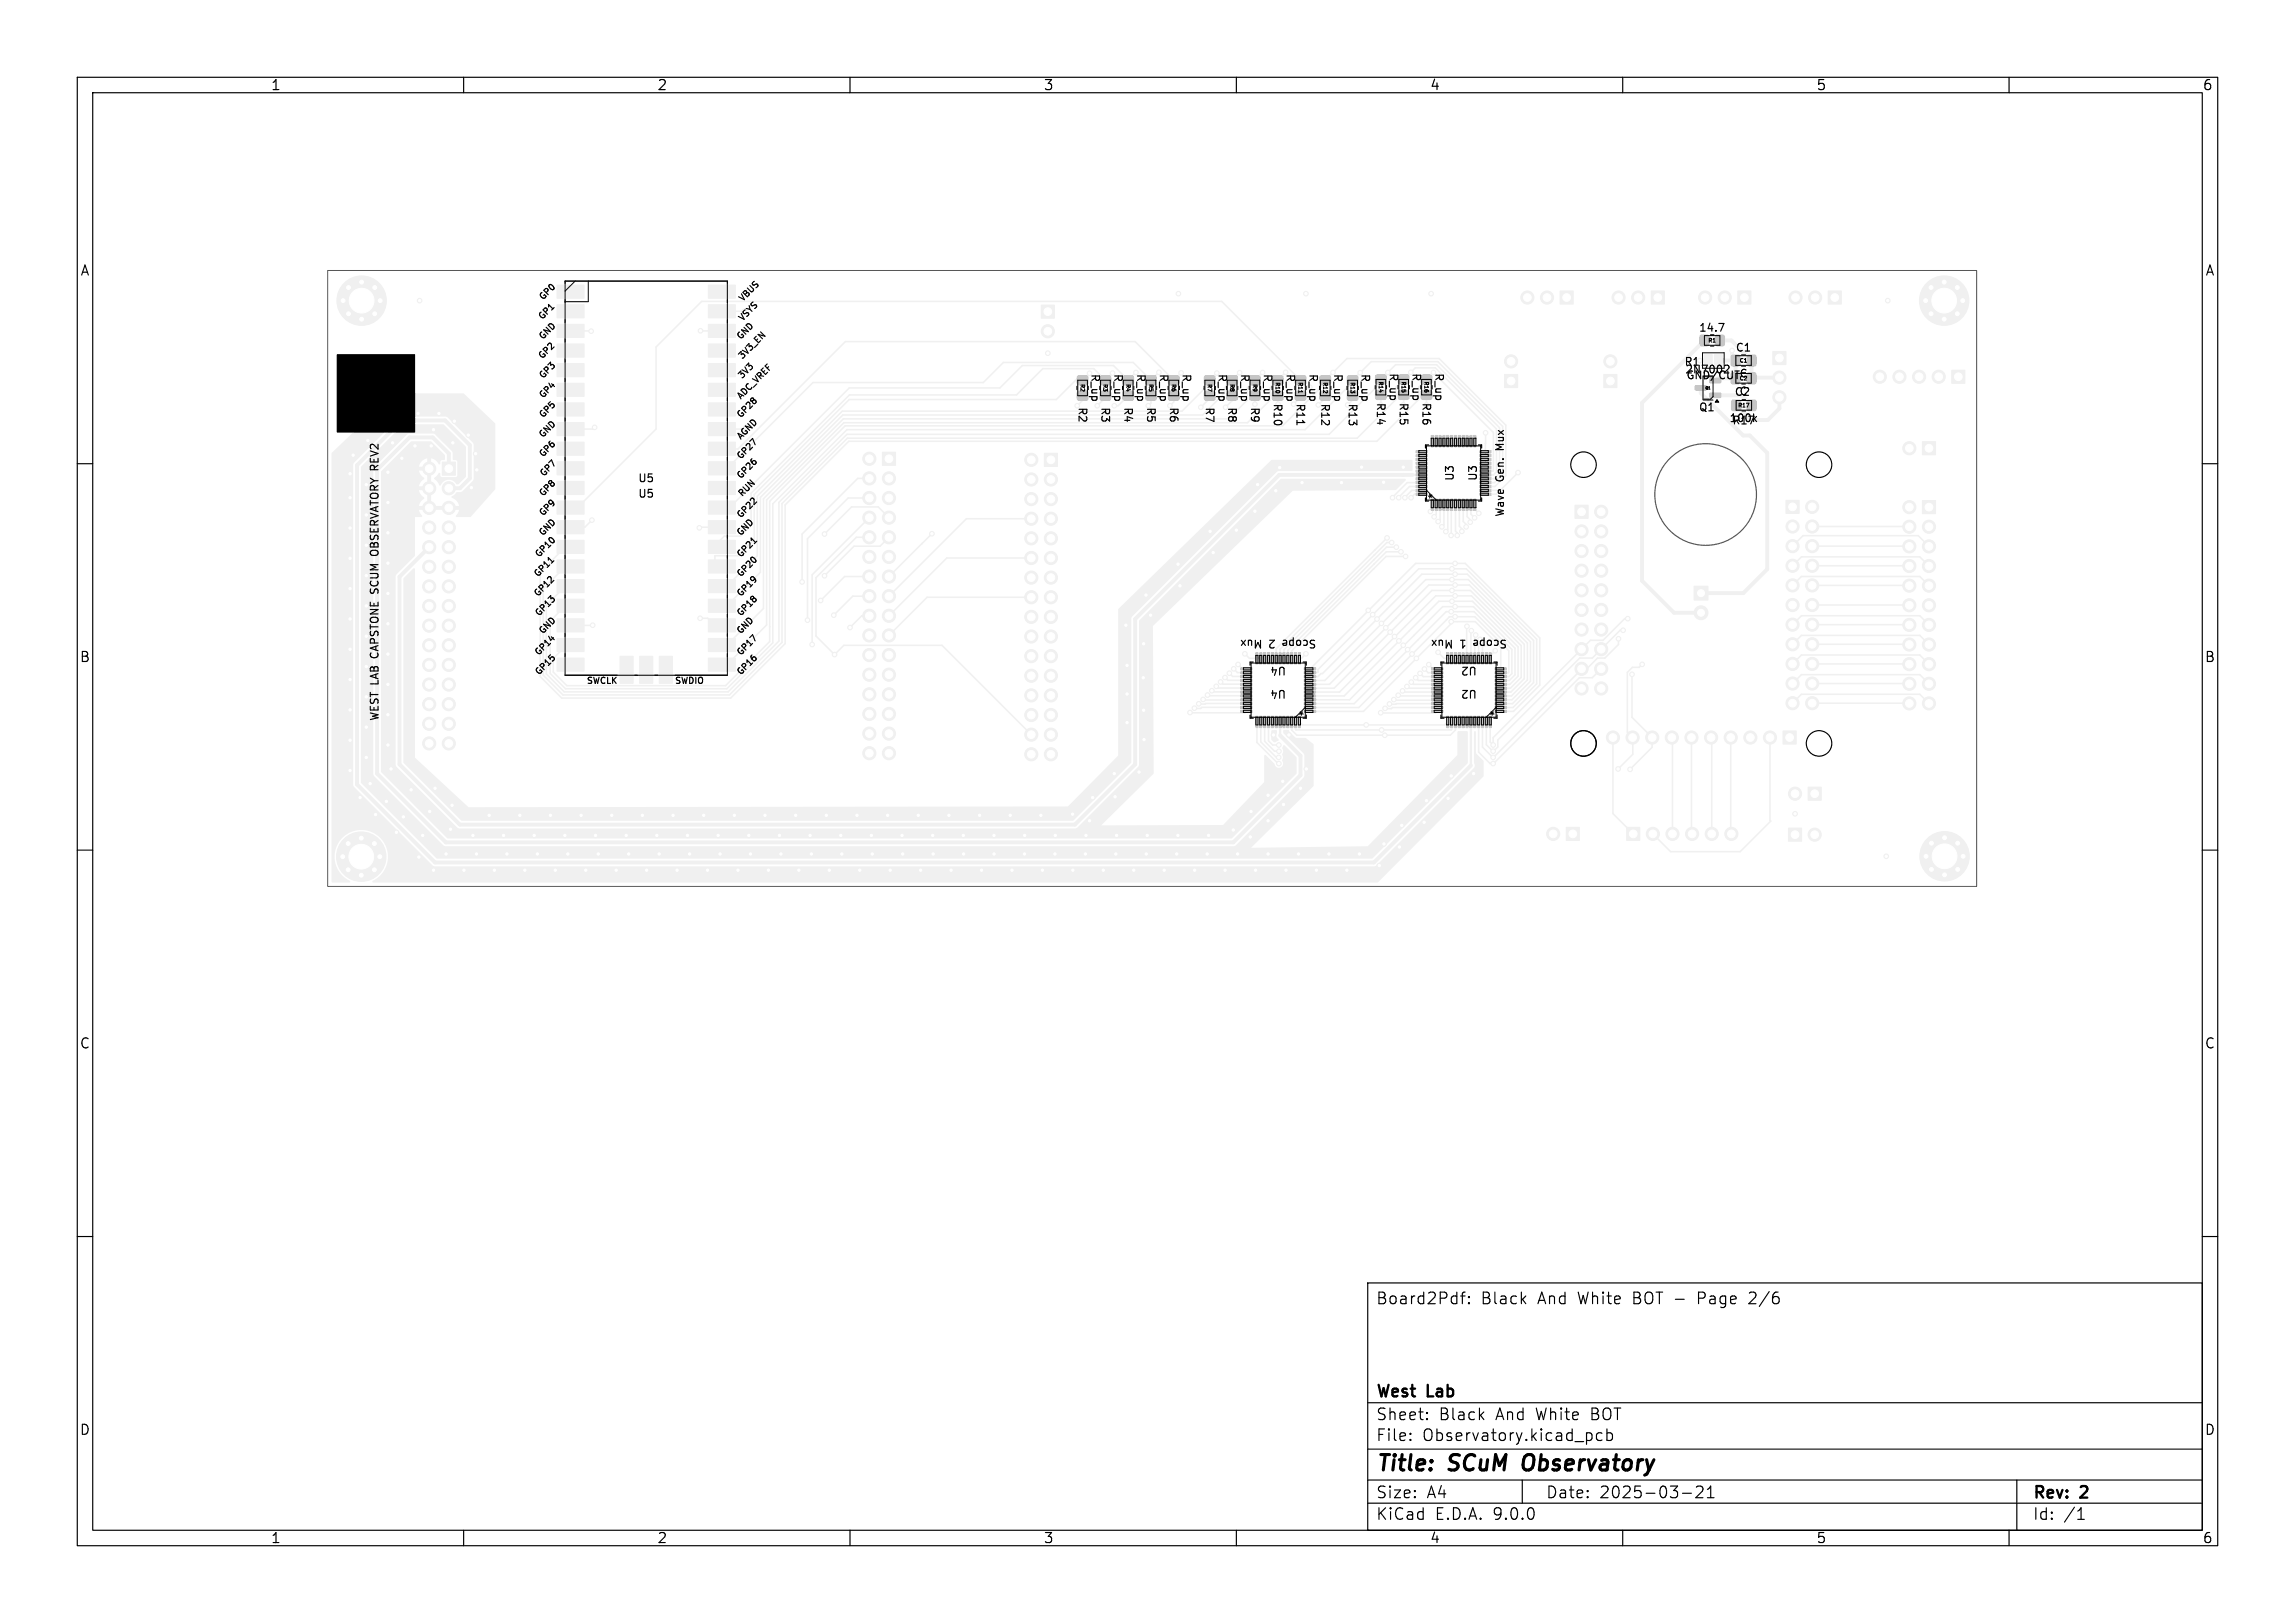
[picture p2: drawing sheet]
<svg xmlns="http://www.w3.org/2000/svg" width="297mm" height="210mm" viewBox="0 0 297 210" stroke-linecap="round" stroke-linejoin="round" font-family="sans-serif">
<defs><g id="words">
<g font-size="2.8">
<text x="178" y="190.9">Title:</text>
<text x="187.7" y="190.9">SCuM</text>
<text x="198" y="190.9">Observatory</text>
</g>
<g font-size="2.1">
<text x="178" y="169">Board2Pdf:</text>
<text x="191.7" y="169">Black</text>
<text x="199.1" y="169">And</text>
<text x="204.4" y="169">White</text>
<text x="211.6" y="169">BOT -</text>
<text x="220.3" y="169">Page</text>
<text x="227.1" y="169">2/6</text>
<text x="178" y="184">Sheet:</text>
<text x="178" y="181.2">West</text>
<text x="184.8" y="181.2">Lab</text>
<text x="186.2" y="184">Black</text>
<text x="193.7" y="184">And</text>
<text x="199" y="184">White</text>
<text x="206.2" y="184">BOT</text>
<text x="178" y="186.7">File:</text>
<text x="184.1" y="186.7">Observatory.kicad_pcb</text>
<text x="178" y="196.9">KiCad</text>
<text x="178" y="194.1">Size:</text>
<text x="184.7" y="194.1">A4</text>
<text x="185.7" y="196.9">E.D.A.</text>
<text x="193.3" y="196.9">9.0.0</text>
<text x="200" y="194.1">Date:</text>
<text x="207" y="194.1">2025-03-21</text>
<text x="263" y="194.3">Rev:</text>
<text x="263" y="196.9">Id:</text>
<text x="267.1" y="196.9">/1</text>
<text x="269.4" y="194.3">2</text>
</g>
<g font-size="1.8">
<text x="35" y="11.9">1</text>
<text x="85" y="11.9">2</text>
<text x="135" y="11.9">3</text>
<text x="185" y="11.9">4</text>
<text x="235" y="11.9">5</text>
<text x="285" y="11.9">6</text>
<text x="10.3" y="35.9">A</text>
<text x="285.4" y="35.9">A</text>
<text x="10.3" y="85.9">B</text>
<text x="285.3" y="85.9">B</text>
<text x="10.3" y="135.9">C</text>
<text x="285.3" y="135.9">C</text>
<text x="10.3" y="185.9">D</text>
<text x="285.3" y="185.9">D</text>
<text x="35" y="199.9">1</text>
<text x="85" y="199.9">2</text>
<text x="135" y="199.9">3</text>
<text x="185" y="199.9">4</text>
<text x="235" y="199.9">5</text>
<text x="285" y="199.9">6</text>
</g>
<g font-size="1.4">
<text x="217.9" y="47.5">R1</text>
<text x="219.8" y="43.1">14.7</text>
<text x="224.5" y="45.7">C1</text>
<text x="139.4" y="52.6" transform="rotate(90 139.4 52.6)">R2</text>
<text x="141" y="48.3" transform="rotate(90 141 48.3)">R_up</text>
<text x="142.3" y="52.6" transform="rotate(90 142.3 52.6)">R3</text>
<text x="144" y="48.3" transform="rotate(90 144 48.3)">R_up</text>
<text x="145.3" y="52.6" transform="rotate(90 145.3 52.6)">R4</text>
<text x="146.9" y="48.3" transform="rotate(90 146.9 48.3)">R_up</text>
<text x="148.2" y="52.6" transform="rotate(90 148.2 52.6)">R5</text>
<text x="149.9" y="48.3" transform="rotate(90 149.9 48.3)">R_up</text>
<text x="151.2" y="52.6" transform="rotate(90 151.2 52.6)">R6</text>
<text x="152.8" y="48.3" transform="rotate(90 152.8 48.3)">R_up</text>
<text x="155.8" y="52.6" transform="rotate(90 155.8 52.6)">R7</text>
<text x="157.5" y="48.3" transform="rotate(90 157.5 48.3)">R_up</text>
<text x="158.7" y="52.6" transform="rotate(90 158.7 52.6)">R8</text>
<text x="160.4" y="48.3" transform="rotate(90 160.4 48.3)">R_up</text>
<text x="161.7" y="52.6" transform="rotate(90 161.7 52.6)">R9</text>
<text x="163.3" y="48.3" transform="rotate(90 163.3 48.3)">R_up</text>
<text x="164.6" y="52.1" transform="rotate(90 164.6 52.1)">R10</text>
<text x="166.3" y="48.3" transform="rotate(90 166.3 48.3)">R_up</text>
<text x="167.6" y="52.1" transform="rotate(90 167.6 52.1)">R11</text>
<text x="169.2" y="48.3" transform="rotate(90 169.2 48.3)">R_up</text>
<text x="170.8" y="52.1" transform="rotate(90 170.8 52.1)">R12</text>
<text x="172.4" y="48.3" transform="rotate(90 172.4 48.3)">R_up</text>
<text x="174.3" y="52.1" transform="rotate(90 174.3 52.1)">R13</text>
<text x="176" y="48.3" transform="rotate(90 176 48.3)">R_up</text>
<text x="178" y="52" transform="rotate(90 178 52)">R14</text>
<text x="179.6" y="48.2" transform="rotate(90 179.6 48.2)">R_up</text>
<text x="180.9" y="52" transform="rotate(90 180.9 52)">R15</text>
<text x="182.6" y="48.2" transform="rotate(90 182.6 48.2)">R_up</text>
<text x="183.9" y="52" transform="rotate(90 183.9 52)">R16</text>
<text x="185.5" y="48.2" transform="rotate(90 185.5 48.2)">R_up</text>
<text x="218" y="48.5">2N7002</text>
<text x="218.1" y="49.3">GND/CUT C</text>
<text x="219.8" y="53.4">Q1</text>
<text x="225" y="51.4">C</text>
<text x="194.8" y="58" transform="rotate(-90 194.8 58)">Mux</text>
<text x="223.7" y="54.8">100k</text>
<text x="224.1" y="55.1">R17</text>
<text x="82.5" y="62.6">U5</text>
<text x="82.5" y="64.6">U5</text>
<text x="186.1" y="64.7" transform="rotate(-90 186.1 64.7)">*</text>
<text x="188.3" y="62.3" transform="rotate(-90 188.3 62.3)">U3</text>
<text x="191.3" y="62.3" transform="rotate(-90 191.3 62.3)">U3</text>
<text x="194.8" y="62.3" transform="rotate(-90 194.8 62.3)">Gen.</text>
<text x="49.1" y="71.2" transform="rotate(-90 49.1 71.2)">OBSERVATORY REV2</text>
<text x="194.8" y="67" transform="rotate(-90 194.8 67)">Wave</text>
<text x="163" y="82.6" transform="rotate(-180 163 82.6)">Mux</text>
<text x="165" y="82.6" transform="rotate(-180 165 82.6)">2</text>
<text x="170.4" y="82.6" transform="rotate(-180 170.4 82.6)">Scope</text>
<text x="187.7" y="82.6" transform="rotate(-180 187.7 82.6)">Mux</text>
<text x="189.6" y="82.6" transform="rotate(-180 189.6 82.6)">1</text>
<text x="195.1" y="82.6" transform="rotate(-180 195.1 82.6)">Scope</text>
<text x="49.1" y="84.9" transform="rotate(-90 49.1 84.9)">CAPSTONE SCUM</text>
<text x="166.5" y="89.1" transform="rotate(-180 166.5 89.1)">U4</text>
<text x="166.5" y="86.1" transform="rotate(-180 166.5 86.1)">U4</text>
<text x="191.2" y="89.1" transform="rotate(-180 191.2 89.1)">U2</text>
<text x="191.2" y="86.1" transform="rotate(-180 191.2 86.1)">U2</text>
<text x="49.1" y="93.4" transform="rotate(-90 49.1 93.4)">WEST LAB</text>
<text x="168.9" y="91.3" transform="rotate(-180 168.9 91.3)">*</text>
<text x="193.6" y="91.3" transform="rotate(-180 193.6 91.3)">*</text>
</g>
<g font-size="1.1">
<text x="70.2" y="41.6" transform="rotate(-45 70.2 41.6)">GP1</text>
<text x="70.3" y="39.1" transform="rotate(-45 70.3 39.1)">GP0</text>
<text x="96.1" y="41.8" transform="rotate(-45 96.1 41.8)">VSYS</text>
<text x="96.2" y="39.3" transform="rotate(-45 96.2 39.3)">VBUS</text>
<text x="70.2" y="46.7" transform="rotate(-45 70.2 46.7)">GP2</text>
<text x="70.3" y="44.2" transform="rotate(-45 70.3 44.2)">GND</text>
<text x="95.9" y="44.2" transform="rotate(-45 95.9 44.2)">GND</text>
<text x="96.1" y="46.8" transform="rotate(-45 96.1 46.8)">3V3_EN</text>
<text x="70.3" y="51.8" transform="rotate(-45 70.3 51.8)">GP4</text>
<text x="70.3" y="49.3" transform="rotate(-45 70.3 49.3)">GP3</text>
<text x="95.9" y="52" transform="rotate(-45 95.9 52)">ADC_VREF</text>
<text x="96.1" y="49.3" transform="rotate(-45 96.1 49.3)">3V3</text>
<text x="70.3" y="56.9" transform="rotate(-45 70.3 56.9)">GND</text>
<text x="70.3" y="59.4" transform="rotate(-45 70.3 59.4)">GP6</text>
<text x="70.3" y="54.4" transform="rotate(-45 70.3 54.4)">GP5</text>
<text x="95.9" y="59.7" transform="rotate(-45 95.9 59.7)">GP27</text>
<text x="95.9" y="57.2" transform="rotate(-45 95.9 57.2)">AGND</text>
<text x="95.9" y="54.4" transform="rotate(-45 95.9 54.4)">GP28</text>
<text x="70.3" y="64.5" transform="rotate(-45 70.3 64.5)">GP8</text>
<text x="70.4" y="61.9" transform="rotate(-45 70.4 61.9)">GP7</text>
<text x="95.9" y="62.2" transform="rotate(-45 95.9 62.2)">GP26</text>
<text x="96.1" y="64.6" transform="rotate(-45 96.1 64.6)">RUN</text>
<text x="70.3" y="69.6" transform="rotate(-45 70.3 69.6)">GND</text>
<text x="70.3" y="67.1" transform="rotate(-45 70.3 67.1)">GP9</text>
<text x="95.9" y="69.6" transform="rotate(-45 95.9 69.6)">GND</text>
<text x="95.9" y="67.3" transform="rotate(-45 95.9 67.3)">GP22</text>
<text x="69.7" y="77.5" transform="rotate(-45 69.7 77.5)">GP12</text>
<text x="69.7" y="74.9" transform="rotate(-45 69.7 74.9)">GP11</text>
<text x="69.8" y="72.4" transform="rotate(-45 69.8 72.4)">GP10</text>
<text x="95.9" y="77.5" transform="rotate(-45 95.9 77.5)">GP19</text>
<text x="95.9" y="74.9" transform="rotate(-45 95.9 74.9)">GP20</text>
<text x="95.9" y="72.4" transform="rotate(-45 95.9 72.4)">GP21</text>
<text x="69.8" y="80" transform="rotate(-45 69.8 80)">GP13</text>
<text x="70.3" y="82.3" transform="rotate(-45 70.3 82.3)">GND</text>
<text x="95.9" y="82.3" transform="rotate(-45 95.9 82.3)">GND</text>
<text x="95.9" y="80" transform="rotate(-45 95.9 80)">GP18</text>
<text x="69.8" y="85.1" transform="rotate(-45 69.8 85.1)">GP14</text>
<text x="69.8" y="87.6" transform="rotate(-45 69.8 87.6)">GP15</text>
<text x="75.8" y="88.7">SWCLK</text>
<text x="87.2" y="88.7">SWDIO</text>
<text x="95.9" y="87.6" transform="rotate(-45 95.9 87.6)">GP16</text>
<text x="95.9" y="85.1" transform="rotate(-45 95.9 85.1)">GP17</text>
</g>
<g font-size=".7">
<text x="221" y="44.4">R1</text>
<text x="225.1" y="47">C1</text>
<text x="139.7" y="49.6" transform="rotate(90 139.7 49.6)">R2</text>
<text x="142.7" y="49.6" transform="rotate(90 142.7 49.6)">R3</text>
<text x="145.6" y="49.6" transform="rotate(90 145.6 49.6)">R4</text>
<text x="148.6" y="49.6" transform="rotate(90 148.6 49.6)">R5</text>
<text x="151.5" y="49.6" transform="rotate(90 151.5 49.6)">R6</text>
<text x="156.2" y="49.6" transform="rotate(90 156.2 49.6)">R7</text>
<text x="159.1" y="49.6" transform="rotate(90 159.1 49.6)">R8</text>
<text x="162" y="49.6" transform="rotate(90 162 49.6)">R9</text>
<text x="165" y="49.4" transform="rotate(90 165 49.4)">R10</text>
<text x="167.9" y="49.4" transform="rotate(90 167.9 49.4)">R11</text>
<text x="171.1" y="49.4" transform="rotate(90 171.1 49.4)">R12</text>
<text x="174.7" y="49.4" transform="rotate(90 174.7 49.4)">R13</text>
<text x="178.3" y="49.3" transform="rotate(90 178.3 49.3)">R14</text>
<text x="181.3" y="49.3" transform="rotate(90 181.3 49.3)">R15</text>
<text x="184.2" y="49.3" transform="rotate(90 184.2 49.3)">R16</text>
<text x="224.9" y="52.8">R17</text>
<text x="225.1" y="49.3">C2</text>
</g>
<text font-size=".4" x="220.7" y="50.4">Q1</text>
</g></defs>
<g fill="#f0f0f0" stroke="#f0f0f0" stroke-width=".13">
<path d="M168.8 91.9h1.5v.3h-1.5z"/>
<path d="M168.8 91.4h1.5v.3h-1.5z"/>
<path d="M168.8 90.9h1.5v.3h-1.5z"/>
<path d="M168.8 90.4h1.5v.3h-1.5z"/>
<path d="M168.8 89.9h1.5v.3h-1.5z"/>
<path d="M168.8 89.4h1.5v.3h-1.5z"/>
<path d="M168.8 88.9h1.5v.3h-1.5z"/>
<path d="M168.8 88.4h1.5v.3h-1.5z"/>
<path d="M168.8 87.9h1.5v.3h-1.5z"/>
<path d="M168.8 87.4h1.5v.3h-1.5z"/>
<path d="M168.8 86.9h1.5v.3h-1.5z"/>
<path d="M168.8 86.4h1.5v.3h-1.5z"/>
<path d="M168 84.4h.3v1.5h-.3z"/>
<path d="M167.5 84.4h.3v1.5h-.3z"/>
<path d="M167 84.4h.3v1.5h-.3z"/>
<path d="M166.5 84.4h.3v1.5h-.3z"/>
<path d="M166 84.4h.3v1.5h-.3z"/>
<path d="M165.5 84.4h.3v1.5h-.3z"/>
<path d="M165 84.4h.3v1.5h-.3z"/>
<path d="M164.5 84.4h.3v1.5h-.3z"/>
<path d="M164 84.4h.3v1.5h-.3z"/>
<path d="M163.5 84.4h.3v1.5h-.3z"/>
<path d="M163 84.4h.3v1.5h-.3z"/>
<path d="M162.5 84.4h.3v1.5h-.3z"/>
<path d="M160.6 86.4h1.4v.3h-1.4z"/>
<path d="M160.6 86.9h1.4v.3h-1.4z"/>
<path d="M160.6 87.4h1.4v.3h-1.4z"/>
<path d="M160.6 87.9h1.4v.3h-1.4z"/>
<path d="M160.6 88.4h1.4v.3h-1.4z"/>
<path d="M160.6 88.9h1.4v.3h-1.4z"/>
<path d="M160.6 89.4h1.4v.3h-1.4z"/>
<path d="M160.6 89.9h1.4v.3h-1.4z"/>
<path d="M160.6 90.4h1.4v.3h-1.4z"/>
<path d="M160.6 90.9h1.4v.3h-1.4z"/>
<path d="M160.6 91.4h1.4v.3h-1.4z"/>
<path d="M160.6 91.9h1.4v.3h-1.4z"/>
<path d="M162.5 92.7h.3v1.5h-.3z"/>
<path d="M163 92.7h.3v1.5h-.3z"/>
<path d="M163.5 92.7h.3v1.5h-.3z"/>
<path d="M164 92.7h.3v1.5h-.3z"/>
<path d="M164.5 92.7h.3v1.5h-.3z"/>
<path d="M165 92.7h.3v1.5h-.3z"/>
<path d="M165.5 92.7h.3v1.5h-.3z"/>
<path d="M166 92.7h.3v1.5h-.3z"/>
<path d="M166.5 92.7h.3v1.5h-.3z"/>
<path d="M167 92.7h.3v1.5h-.3z"/>
<path d="M167.5 92.7h.3v1.5h-.3z"/>
<path d="M168 92.7h.3v1.5h-.3z"/>
<path d="M185.2 64.6h.3v1.5h-.3z"/>
<path d="M185.7 64.6h.3v1.5h-.3z"/>
<path d="M186.2 64.6h.3v1.5h-.3z"/>
<path d="M186.7 64.6h.3v1.5h-.3z"/>
<path d="M187.2 64.6h.3v1.5h-.3z"/>
<path d="M187.7 64.6h.3v1.5h-.3z"/>
<path d="M188.2 64.6h.3v1.5h-.3z"/>
<path d="M188.7 64.6h.3v1.5h-.3z"/>
<path d="M189.2 64.6h.3v1.5h-.3z"/>
<path d="M189.7 64.6h.3v1.5h-.3z"/>
<path d="M190.2 64.6h.3v1.5h-.3z"/>
<path d="M190.7 64.6h.3v1.5h-.3z"/>
<path d="M191.5 63.8h1.5v.3h-1.5z"/>
<path d="M191.5 63.3h1.5v.3h-1.5z"/>
<path d="M191.5 62.8h1.5v.3h-1.5z"/>
<path d="M191.5 62.3h1.5v.3h-1.5z"/>
<path d="M191.5 61.8h1.5v.3h-1.5z"/>
<path d="M191.5 61.3h1.5v.3h-1.5z"/>
<path d="M191.5 60.8h1.5v.3h-1.5z"/>
<path d="M191.5 60.3h1.5v.3h-1.5z"/>
<path d="M191.5 59.8h1.5v.3h-1.5z"/>
<path d="M191.5 59.3h1.5v.3h-1.5z"/>
<path d="M191.5 58.8h1.5v.3h-1.5z"/>
<path d="M191.5 58.3h1.5v.3h-1.5z"/>
<path d="M190.7 56.3h.3v1.5h-.3z"/>
<path d="M190.2 56.3h.3v1.5h-.3z"/>
<path d="M189.7 56.3h.3v1.5h-.3z"/>
<path d="M189.2 56.3h.3v1.5h-.3z"/>
<path d="M188.7 56.3h.3v1.5h-.3z"/>
<path d="M188.2 56.3h.3v1.5h-.3z"/>
<path d="M187.7 56.3h.3v1.5h-.3z"/>
<path d="M187.2 56.3h.3v1.5h-.3z"/>
<path d="M186.7 56.3h.3v1.5h-.3z"/>
<path d="M186.2 56.3h.3v1.5h-.3z"/>
<path d="M185.7 56.3h.3v1.5h-.3z"/>
<path d="M185.2 56.3h.3v1.5h-.3z"/>
<path d="M183.3 58.3h1.4v.3h-1.4z"/>
<path d="M183.3 58.8h1.4v.3h-1.4z"/>
<path d="M183.3 59.3h1.4v.3h-1.4z"/>
<path d="M183.3 59.8h1.4v.3h-1.4z"/>
<path d="M183.3 60.3h1.4v.3h-1.4z"/>
<path d="M183.3 60.8h1.4v.3h-1.4z"/>
<path d="M183.3 61.3h1.4v.3h-1.4z"/>
<path d="M183.3 61.8h1.4v.3h-1.4z"/>
<path d="M183.3 62.3h1.4v.3h-1.4z"/>
<path d="M183.3 62.8h1.4v.3h-1.4z"/>
<path d="M183.3 63.3h1.4v.3h-1.4z"/>
<path d="M183.3 63.8h1.4v.3h-1.4z"/>
<path d="M193.5 91.9h1.5v.3h-1.5z"/>
<path d="M193.5 91.4h1.5v.3h-1.5z"/>
<path d="M193.5 90.9h1.5v.3h-1.5z"/>
<path d="M193.5 90.4h1.5v.3h-1.5z"/>
<path d="M193.5 89.9h1.5v.3h-1.5z"/>
<path d="M193.5 89.4h1.5v.3h-1.5z"/>
<path d="M193.5 88.9h1.5v.3h-1.5z"/>
<path d="M193.5 88.4h1.5v.3h-1.5z"/>
<path d="M193.5 87.9h1.5v.3h-1.5z"/>
<path d="M193.5 87.4h1.5v.3h-1.5z"/>
<path d="M193.5 86.9h1.5v.3h-1.5z"/>
<path d="M193.5 86.4h1.5v.3h-1.5z"/>
<path d="M192.7 84.4h.3v1.5h-.3z"/>
<path d="M192.2 84.4h.3v1.5h-.3z"/>
<path d="M191.7 84.4h.3v1.5h-.3z"/>
<path d="M191.2 84.4h.3v1.5h-.3z"/>
<path d="M190.7 84.4h.3v1.5h-.3z"/>
<path d="M190.2 84.4h.3v1.5h-.3z"/>
<path d="M189.7 84.4h.3v1.5h-.3z"/>
<path d="M189.2 84.4h.3v1.5h-.3z"/>
<path d="M188.7 84.4h.3v1.5h-.3z"/>
<path d="M188.2 84.4h.3v1.5h-.3z"/>
<path d="M187.7 84.4h.3v1.5h-.3z"/>
<path d="M187.2 84.4h.3v1.5h-.3z"/>
<path d="M185.3 86.4h1.4v.3h-1.4z"/>
<path d="M185.3 86.9h1.4v.3h-1.4z"/>
<path d="M185.3 87.4h1.4v.3h-1.4z"/>
<path d="M185.3 87.9h1.4v.3h-1.4z"/>
<path d="M185.3 88.4h1.4v.3h-1.4z"/>
<path d="M185.3 88.9h1.4v.3h-1.4z"/>
<path d="M185.3 89.4h1.4v.3h-1.4z"/>
<path d="M185.3 89.9h1.4v.3h-1.4z"/>
<path d="M185.3 90.4h1.4v.3h-1.4z"/>
<path d="M185.3 90.9h1.4v.3h-1.4z"/>
<path d="M185.3 91.4h1.4v.3h-1.4z"/>
<path d="M185.3 91.9h1.4v.3h-1.4z"/>
<path d="M187.2 92.7h.3v1.5h-.3z"/>
<path d="M187.7 92.7h.3v1.5h-.3z"/>
<path d="M188.2 92.7h.3v1.5h-.3z"/>
<path d="M188.7 92.7h.3v1.5h-.3z"/>
<path d="M189.2 92.7h.3v1.5h-.3z"/>
<path d="M189.7 92.7h.3v1.5h-.3z"/>
<path d="M190.2 92.7h.3v1.5h-.3z"/>
<path d="M190.7 92.7h.3v1.5h-.3z"/>
<path d="M191.2 92.7h.3v1.5h-.3z"/>
<path d="M191.7 92.7h.3v1.5h-.3z"/>
<path d="M192.2 92.7h.3v1.5h-.3z"/>
<path d="M192.7 92.7h.3v1.5h-.3z"/>
<path d="M234 101.9h1.7v1.7h-1.7z"/>
<path d="M231.5 107.2h1.7v1.7h-1.7z"/>
<path d="M248.8 64.8h1.7v1.7h-1.7z"/>
<path d="M252.6 47.9h1.7v1.7h-1.7z"/>
<path d="M219.2 75.8h1.8v1.8h-1.8z"/>
<path d="M231.1 64.7h1.7v1.7h-1.7z"/>
<path d="M230.7 94.6h1.7v1.7h-1.7z"/>
<path d="M203.8 65.4h1.7v1.7h-1.7z"/>
<path d="M72.1 36.9h3.5v1.7h-3.5z"/>
<path d="M72.1 39.4h3.5v1.7h-3.5z"/>
<path d="M72.1 42h3.5v1.7h-3.5z"/>
<path d="M72.1 44.5h3.5v1.7h-3.5z"/>
<path d="M72.1 47.1h3.5v1.7h-3.5z"/>
<path d="M72.1 49.6h3.5v1.7h-3.5z"/>
<path d="M72.1 52.1h3.5v1.7h-3.5z"/>
<path d="M72.1 54.7h3.5v1.7h-3.5z"/>
<path d="M72.1 57.2h3.5v1.7h-3.5z"/>
<path d="M72.1 59.8h3.5v1.7h-3.5z"/>
<path d="M72.1 62.3h3.5v1.7h-3.5z"/>
<path d="M72.1 64.8h3.5v1.7h-3.5z"/>
<path d="M72.1 67.4h3.5v1.7h-3.5z"/>
<path d="M72.1 69.9h3.5v1.7h-3.5z"/>
<path d="M72.1 72.5h3.5v1.7h-3.5z"/>
<path d="M72.1 75h3.5v1.7h-3.5z"/>
<path d="M72.1 77.5h3.5v1.7h-3.5z"/>
<path d="M72.1 80.1h3.5v1.7h-3.5z"/>
<path d="M72.1 82.6h3.5v1.7h-3.5z"/>
<path d="M72.1 85.2h3.5v1.7h-3.5z"/>
<path d="M91.7 85.2h3.5v1.7h-3.5z"/>
<path d="M91.7 82.6h3.5v1.7h-3.5z"/>
<path d="M91.7 80.1h3.5v1.7h-3.5z"/>
<path d="M91.7 77.5h3.5v1.7h-3.5z"/>
<path d="M91.7 75h3.5v1.7h-3.5z"/>
<path d="M91.7 72.5h3.5v1.7h-3.5z"/>
<path d="M91.7 69.9h3.5v1.7h-3.5z"/>
<path d="M91.7 67.4h3.5v1.7h-3.5z"/>
<path d="M91.7 64.8h3.5v1.7h-3.5z"/>
<path d="M91.7 62.3h3.5v1.7h-3.5z"/>
<path d="M91.7 59.8h3.5v1.7h-3.5z"/>
<path d="M91.7 57.2h3.5v1.7h-3.5z"/>
<path d="M91.7 54.7h3.5v1.7h-3.5z"/>
<path d="M91.7 52.1h3.5v1.7h-3.5z"/>
<path d="M91.7 49.6h3.5v1.7h-3.5z"/>
<path d="M91.7 47.1h3.5v1.7h-3.5z"/>
<path d="M91.7 44.5h3.5v1.7h-3.5z"/>
<path d="M91.7 42h3.5v1.7h-3.5z"/>
<path d="M91.7 39.4h3.5v1.7h-3.5z"/>
<path d="M91.7 36.9h3.5v1.7h-3.5z"/>
<path d="M80.2 84.9h1.7v3.5h-1.7z"/>
<path d="M82.8 84.9h1.7v3.5h-1.7z"/>
<path d="M85.3 84.9h1.7v3.5h-1.7z"/>
<path d="M202.7 107.1h1.7v1.7h-1.7z"/>
<path d="M207.6 48.5h1.7v1.7h-1.7z"/>
<path d="M135.2 58.7h1.7v1.7h-1.7z"/>
<path d="M213.7 37.7h1.7v1.7h-1.7z"/>
<path d="M224.9 37.7h1.7v1.7h-1.7z"/>
<path d="M114.2 58.5h1.7v1.7h-1.7z"/>
<path d="M57.2 59.8h1.7v1.7h-1.7z"/>
<path d="M229.4 45.5h1.7v1.7h-1.7z"/>
<path d="M210.5 107.1h1.7v1.7h-1.7z"/>
<path d="M248.8 57.2h1.7v1.7h-1.7z"/>
<path d="M194.7 48.5h1.7v1.7h-1.7z"/>
<path d="M236.6 37.7h1.7v1.7h-1.7z"/>
<path d="M201.9 37.7h1.7v1.7h-1.7z"/>
<path d="M221.3 50.9h1.3l.1 .1v.4l-.1 .1-1.3-.1-.1-.1z"/>
<path d="M219.4 49.9h1.3l.1 .2v.3l-.1 .1h-1.2l-.1-.1z"/>
<path d="M181 50.6l.2-.1 1.1 .1 .1 .2-.1 .8-.2 .1-1.1-.1v-.1z"/>
<path d="M181 48.6l.2-.1 1.1 .1 .1 .2-.1 .8-.2 .1-1.1-.1v-.1z"/>
<path d="M184 50.6l.2-.1 1 .1 .1 .2-.1 .8-.1 .1-1.1-.1-.1-.1z"/>
<path d="M184 48.6l.2-.1 1 .1 .1 .2-.1 .8-.1 .1-1.1-.1-.1-.1z"/>
<path d="M139.5 50.7l.2-.1 1 .1 .1 .2-.1 .8-.1 .1-1.1-.1-.1-.1z"/>
<path d="M139.5 48.7l.2-.1 1 .1 .1 .2-.1 .8-.1 .1-1.1-.1-.1-.1z"/>
<path d="M178.1 50.6l.2-.1 1 .1 .1 .2-.1 .8-.1 .1-1.1-.1-.1-.1z"/>
<path d="M178.1 48.6l.2-.1 1 .1 .1 .2-.1 .8-.1 .1-1.1-.1-.1-.1z"/>
<path d="M148.3 50.7l.2-.1 1.1 .1 .1 .2-.1 .8-.2 .1-1.1-.1v-.1z"/>
<path d="M148.3 48.7l.2-.1 1.1 .1 .1 .2-.1 .8-.2 .1-1.1-.1v-.1z"/>
<path d="M158.8 50.7l.2-.1 1.1 .1 .1 .2-.1 .8-.2 .1-1.1-.1v-.1z"/>
<path d="M158.8 48.7l.2-.1 1.1 .1 .1 .2-.1 .8-.2 .1-1.1-.1v-.1z"/>
<path d="M145.4 50.7l.2-.1 1 .1 .1 .2-.1 .8-.1 .1-1.1-.1-.1-.1z"/>
<path d="M145.4 48.7l.2-.1 1 .1 .1 .2-.1 .8-.1 .1-1.1-.1-.1-.1z"/>
<path d="M151.3 50.7l.2-.1 1 .1 .1 .2-.1 .8-.1 .1-1.1-.1-.1-.1z"/>
<path d="M151.3 48.7l.2-.1 1 .1 .1 .2-.1 .8-.1 .1-1.1-.1-.1-.1z"/>
<path d="M161.8 50.7l.2-.1 1 .1 .1 .2-.1 .8-.1 .1-1.1-.1-.1-.1z"/>
<path d="M161.8 48.7l.2-.1 1 .1 .1 .2-.1 .8-.1 .1-1.1-.1-.1-.1z"/>
<path d="M224.2 51.8h.1h.9l.1 .2-.1 1.1-.2 .1-.8-.1-.1-.2z"/>
<path d="M226.2 51.8h.1h.9l.1 .2-.1 1.1-.2 .1-.8-.1-.1-.2z"/>
<path d="M167.7 50.7l.2-.1 1 .1 .1 .2-.1 .8-.1 .1-1.1-.1-.1-.1z"/>
<path d="M167.7 48.7l.2-.1 1 .1 .1 .2-.1 .8-.1 .1-1.1-.1-.1-.1z"/>
<path d="M170.9 50.7l.2-.1 1 .1 .1 .2-.1 .8-.1 .1-1.1-.1-.1-.1z"/>
<path d="M170.9 48.7l.2-.1 1 .1 .1 .2-.1 .8-.1 .1-1.1-.1-.1-.1z"/>
<path d="M142.4 50.7l.2-.1 1.1 .1 .1 .2-.1 .8-.2 .1-1.1-.1v-.1z"/>
<path d="M142.4 48.7l.2-.1 1.1 .1 .1 .2-.1 .8-.2 .1-1.1-.1v-.1z"/>
<path d="M174.4 50.7l.2-.1 1.1 .1 .1 .2-.1 .8-.2 .1-1.1-.1v-.1z"/>
<path d="M174.4 48.7l.2-.1 1.1 .1 .1 .2-.1 .8-.2 .1-1.1-.1v-.1z"/>
<path d="M222.1 43.4h.1h.9l.1 .2-.1 1.1-.2 .1-.8-.1-.1-.2z"/>
<path d="M220.1 43.4h.1h.9l.1 .2-.1 1.1-.2 .1-.8-.1-.1-.2z"/>
<path d="M164.7 50.7l.2-.1 1.1 .1 .1 .2-.1 .8-.2 .1-1.1-.1v-.1z"/>
<path d="M164.7 48.7l.2-.1 1.1 .1 .1 .2-.1 .8-.2 .1-1.1-.1v-.1z"/>
<path d="M226.2 48.3l.1-.1 .9 .1 .1 .2-.1 1.1-.2 .1-.8-.1-.1-.2z"/>
<path d="M155.9 50.7l.2-.1 1.1 .1 .1 .2-.1 .8-.2 .1-1.1-.1v-.1z"/>
<path d="M155.9 48.7l.2-.1 1.1 .1 .1 .2-.1 .8-.2 .1-1.1-.1v-.1z"/>
<path d="M220.6 45.9h1v1.5h-1z"/>
<path d="M221.9 45.9h1v1.5h-1z"/>
<path d="M224.1 46l.2-.1 .8 .1 .1 .2-.1 1.1-.2 .1-.8-.1-.1-.2z"/>
<path d="M226.2 46l.1-.1 .9 .1 .1 .2-.1 1.1-.2 .1-.8-.1-.1-.2z"/>
<path d="M134.8 39.5h1.7v1.7h-1.7z"/>
<circle cx="232.3" cy="102.7" r=".85"/>
<circle cx="234.8" cy="108" r=".85"/>
<circle cx="247.1" cy="91" r=".85"/>
<circle cx="249.6" cy="91" r=".85"/>
<circle cx="247.1" cy="88.5" r=".85"/>
<circle cx="249.6" cy="88.5" r=".85"/>
<circle cx="247.1" cy="85.9" r=".85"/>
<circle cx="249.6" cy="85.9" r=".85"/>
<circle cx="247.1" cy="83.4" r=".85"/>
<circle cx="249.6" cy="83.4" r=".85"/>
<circle cx="247.1" cy="80.9" r=".85"/>
<circle cx="249.6" cy="80.9" r=".85"/>
<circle cx="247.1" cy="78.3" r=".85"/>
<circle cx="249.6" cy="78.3" r=".85"/>
<circle cx="247.1" cy="75.8" r=".85"/>
<circle cx="249.6" cy="75.8" r=".85"/>
<circle cx="247.1" cy="73.2" r=".85"/>
<circle cx="249.6" cy="73.2" r=".85"/>
<circle cx="247.1" cy="70.7" r=".85"/>
<circle cx="249.6" cy="70.7" r=".85"/>
<circle cx="247.1" cy="68.2" r=".85"/>
<circle cx="249.6" cy="68.2" r=".85"/>
<circle cx="247.1" cy="65.6" r=".85"/>
<circle cx="243.3" cy="48.7" r=".85"/>
<circle cx="245.8" cy="48.7" r=".85"/>
<circle cx="248.4" cy="48.7" r=".85"/>
<circle cx="250.9" cy="48.7" r=".85"/>
<circle cx="234.5" cy="91" r=".85"/>
<circle cx="232" cy="91" r=".85"/>
<circle cx="234.5" cy="88.4" r=".85"/>
<circle cx="207.2" cy="89.1" r=".85"/>
<circle cx="232" cy="88.4" r=".85"/>
<circle cx="204.7" cy="89.1" r=".85"/>
<circle cx="234.5" cy="85.9" r=".85"/>
<circle cx="207.2" cy="86.5" r=".85"/>
<circle cx="232" cy="85.9" r=".85"/>
<circle cx="204.7" cy="86.5" r=".85"/>
<circle cx="234.5" cy="83.4" r=".85"/>
<circle cx="207.2" cy="84" r=".85"/>
<circle cx="232" cy="83.4" r=".85"/>
<circle cx="204.7" cy="84" r=".85"/>
<circle cx="234.5" cy="80.8" r=".85"/>
<circle cx="207.2" cy="81.5" r=".85"/>
<circle cx="232" cy="80.8" r=".85"/>
<circle cx="204.7" cy="81.5" r=".85"/>
<circle cx="234.5" cy="78.3" r=".85"/>
<circle cx="207.2" cy="78.9" r=".85"/>
<circle cx="232" cy="78.3" r=".85"/>
<circle cx="204.7" cy="78.9" r=".85"/>
<circle cx="234.5" cy="75.7" r=".85"/>
<circle cx="208.7" cy="95.4" r=".85"/>
<circle cx="207.2" cy="76.4" r=".85"/>
<circle cx="232" cy="75.7" r=".85"/>
<circle cx="211.3" cy="95.4" r=".85"/>
<circle cx="204.7" cy="76.4" r=".85"/>
<circle cx="234.5" cy="73.2" r=".85"/>
<circle cx="213.8" cy="95.4" r=".85"/>
<circle cx="207.2" cy="73.8" r=".85"/>
<circle cx="232" cy="73.2" r=".85"/>
<circle cx="216.4" cy="95.4" r=".85"/>
<circle cx="204.7" cy="73.8" r=".85"/>
<circle cx="234.5" cy="70.7" r=".85"/>
<circle cx="218.9" cy="95.4" r=".85"/>
<circle cx="207.2" cy="71.3" r=".85"/>
<circle cx="232" cy="70.7" r=".85"/>
<circle cx="221.4" cy="95.4" r=".85"/>
<circle cx="204.7" cy="71.3" r=".85"/>
<circle cx="234.5" cy="68.1" r=".85"/>
<circle cx="224" cy="95.4" r=".85"/>
<circle cx="207.2" cy="68.8" r=".85"/>
<circle cx="232" cy="68.1" r=".85"/>
<circle cx="226.5" cy="95.4" r=".85"/>
<circle cx="204.7" cy="68.8" r=".85"/>
<circle cx="220.1" cy="79.3" r=".9"/>
<circle cx="234.5" cy="65.6" r=".85"/>
<circle cx="229.1" cy="95.4" r=".85"/>
<circle cx="207.2" cy="66.2" r=".85"/>
<circle cx="201" cy="107.9" r=".85"/>
<circle cx="208.4" cy="46.8" r=".85"/>
<circle cx="133.5" cy="59.5" r=".85"/>
<circle cx="136" cy="62" r=".85"/>
<circle cx="133.5" cy="62" r=".85"/>
<circle cx="136" cy="64.6" r=".85"/>
<circle cx="133.5" cy="64.6" r=".85"/>
<circle cx="136" cy="67.1" r=".85"/>
<circle cx="133.5" cy="67.1" r=".85"/>
<circle cx="136" cy="69.7" r=".85"/>
<circle cx="133.5" cy="69.7" r=".85"/>
<circle cx="136" cy="72.2" r=".85"/>
<circle cx="133.5" cy="72.2" r=".85"/>
<circle cx="136" cy="74.7" r=".85"/>
<circle cx="133.5" cy="74.7" r=".85"/>
<circle cx="136" cy="77.3" r=".85"/>
<circle cx="133.5" cy="77.3" r=".85"/>
<circle cx="136" cy="79.8" r=".85"/>
<circle cx="133.5" cy="79.8" r=".85"/>
<circle cx="136" cy="82.4" r=".85"/>
<circle cx="133.5" cy="82.4" r=".85"/>
<circle cx="136" cy="84.9" r=".85"/>
<circle cx="133.5" cy="84.9" r=".85"/>
<circle cx="136" cy="87.4" r=".85"/>
<circle cx="133.5" cy="87.4" r=".85"/>
<circle cx="136" cy="90" r=".85"/>
<circle cx="133.5" cy="90" r=".85"/>
<circle cx="136" cy="92.5" r=".85"/>
<circle cx="133.5" cy="92.5" r=".85"/>
<circle cx="136" cy="95.1" r=".85"/>
<circle cx="133.5" cy="95.1" r=".85"/>
<circle cx="136" cy="97.6" r=".85"/>
<circle cx="133.5" cy="97.6" r=".85"/>
<circle cx="212" cy="38.5" r=".85"/>
<circle cx="209.5" cy="38.5" r=".85"/>
<circle cx="223.2" cy="38.5" r=".85"/>
<circle cx="220.7" cy="38.5" r=".85"/>
<circle cx="49.2" cy="110.9" r=".4"/>
<circle cx="48.4" cy="109.2" r=".4"/>
<circle cx="48.4" cy="112.5" r=".4"/>
<circle cx="46.8" cy="108.5" r=".4"/>
<circle cx="46.8" cy="110.8" r="3.2"/>
<circle cx="46.8" cy="113.2" r=".4"/>
<circle cx="45.1" cy="109.2" r=".4"/>
<circle cx="45.1" cy="112.5" r=".4"/>
<circle cx="44.4" cy="110.9" r=".4"/>
<circle cx="112.5" cy="59.4" r=".85"/>
<circle cx="115" cy="61.9" r=".85"/>
<circle cx="112.5" cy="61.9" r=".85"/>
<circle cx="115" cy="64.4" r=".85"/>
<circle cx="112.5" cy="64.4" r=".85"/>
<circle cx="115" cy="67" r=".85"/>
<circle cx="112.5" cy="67" r=".85"/>
<circle cx="115" cy="69.5" r=".85"/>
<circle cx="112.5" cy="69.5" r=".85"/>
<circle cx="115" cy="72.1" r=".85"/>
<circle cx="112.5" cy="72.1" r=".85"/>
<circle cx="115" cy="74.6" r=".85"/>
<circle cx="112.5" cy="74.6" r=".85"/>
<circle cx="115" cy="77.1" r=".85"/>
<circle cx="112.5" cy="77.1" r=".85"/>
<circle cx="115" cy="79.7" r=".85"/>
<circle cx="112.5" cy="79.7" r=".85"/>
<circle cx="115" cy="82.2" r=".85"/>
<circle cx="112.5" cy="82.2" r=".85"/>
<circle cx="115" cy="84.8" r=".85"/>
<circle cx="112.5" cy="84.8" r=".85"/>
<circle cx="115" cy="87.3" r=".85"/>
<circle cx="112.5" cy="87.3" r=".85"/>
<circle cx="115" cy="89.8" r=".85"/>
<circle cx="112.5" cy="89.8" r=".85"/>
<circle cx="115" cy="92.4" r=".85"/>
<circle cx="112.5" cy="92.4" r=".85"/>
<circle cx="115" cy="94.9" r=".85"/>
<circle cx="112.5" cy="94.9" r=".85"/>
<circle cx="115" cy="97.5" r=".85"/>
<circle cx="112.5" cy="97.5" r=".85"/>
<circle cx="55.5" cy="60.6" r=".85"/>
<circle cx="58.1" cy="63.2" r=".85"/>
<circle cx="55.5" cy="63.2" r=".85"/>
<circle cx="58.1" cy="65.7" r=".85"/>
<circle cx="55.5" cy="65.7" r=".85"/>
<circle cx="58.1" cy="68.3" r=".85"/>
<circle cx="55.5" cy="68.3" r=".85"/>
<circle cx="58.1" cy="70.8" r=".85"/>
<circle cx="55.5" cy="70.8" r=".85"/>
<circle cx="58.1" cy="73.3" r=".85"/>
<circle cx="55.5" cy="73.3" r=".85"/>
<circle cx="58.1" cy="75.9" r=".85"/>
<circle cx="55.5" cy="75.9" r=".85"/>
<circle cx="58.1" cy="78.4" r=".85"/>
<circle cx="55.5" cy="78.4" r=".85"/>
<circle cx="58.1" cy="81" r=".85"/>
<circle cx="55.5" cy="81" r=".85"/>
<circle cx="58.1" cy="83.5" r=".85"/>
<circle cx="55.5" cy="83.5" r=".85"/>
<circle cx="58.1" cy="86" r=".85"/>
<circle cx="55.5" cy="86" r=".85"/>
<circle cx="58.1" cy="88.6" r=".85"/>
<circle cx="55.5" cy="88.6" r=".85"/>
<circle cx="58.1" cy="91.1" r=".85"/>
<circle cx="55.5" cy="91.1" r=".85"/>
<circle cx="58.1" cy="93.7" r=".85"/>
<circle cx="55.5" cy="93.7" r=".85"/>
<circle cx="58.1" cy="96.2" r=".85"/>
<circle cx="55.5" cy="96.2" r=".85"/>
<circle cx="230.3" cy="48.9" r=".85"/>
<circle cx="230.3" cy="51.4" r=".85"/>
<circle cx="44.4" cy="38.9" r=".4"/>
<circle cx="45.1" cy="40.6" r=".4"/>
<circle cx="45.1" cy="37.2" r=".4"/>
<circle cx="46.8" cy="41.3" r=".4"/>
<circle cx="46.8" cy="38.9" r="3.2"/>
<circle cx="46.8" cy="36.5" r=".4"/>
<circle cx="48.5" cy="40.6" r=".4"/>
<circle cx="48.5" cy="37.2" r=".4"/>
<circle cx="49.2" cy="38.9" r=".4"/>
<circle cx="213.9" cy="107.9" r=".85"/>
<circle cx="216.4" cy="107.9" r=".85"/>
<circle cx="219" cy="107.9" r=".85"/>
<circle cx="221.5" cy="107.9" r=".85"/>
<circle cx="224.1" cy="107.9" r=".85"/>
<circle cx="247.1" cy="58" r=".85"/>
<circle cx="195.6" cy="46.8" r=".85"/>
<circle cx="234.9" cy="38.5" r=".85"/>
<circle cx="232.4" cy="38.5" r=".85"/>
<circle cx="254.1" cy="110.8" r=".4"/>
<circle cx="253.3" cy="109.1" r=".4"/>
<circle cx="253.3" cy="112.5" r=".4"/>
<circle cx="251.7" cy="108.4" r=".4"/>
<circle cx="251.7" cy="110.8" r="3.2"/>
<circle cx="251.7" cy="113.2" r=".4"/>
<circle cx="250" cy="109.1" r=".4"/>
<circle cx="250" cy="112.5" r=".4"/>
<circle cx="249.3" cy="110.8" r=".4"/>
<circle cx="200.2" cy="38.5" r=".85"/>
<circle cx="197.7" cy="38.5" r=".85"/>
<circle cx="249.2" cy="38.9" r=".4"/>
<circle cx="249.9" cy="40.6" r=".4"/>
<circle cx="249.9" cy="37.2" r=".4"/>
<circle cx="251.6" cy="41.3" r=".4"/>
<circle cx="251.6" cy="38.9" r="3.2"/>
<circle cx="251.6" cy="36.5" r=".4"/>
<circle cx="253.3" cy="40.6" r=".4"/>
<circle cx="253.3" cy="37.2" r=".4"/>
<circle cx="254" cy="38.9" r=".4"/>
<circle cx="135.6" cy="42.9" r=".85"/>
<circle cx="232.3" cy="105.3" r=".3"/>
<circle cx="135.6" cy="45.7" r=".3"/>
<circle cx="76.6" cy="67.3" r=".3"/>
<circle cx="54.3" cy="38.9" r=".3"/>
<circle cx="54.2" cy="110.9" r=".3"/>
<circle cx="244.1" cy="110.8" r=".3"/>
<circle cx="244.3" cy="38.9" r=".3"/>
<circle cx="224.2" cy="45.3" r=".3"/>
<circle cx="162.4" cy="52.3" r=".3"/>
<circle cx="169" cy="84.6" r=".3"/>
<circle cx="148.6" cy="52.5" r=".3"/>
<circle cx="144.2" cy="52.5" r=".3"/>
<circle cx="155.4" cy="52.7" r=".3"/>
<circle cx="142" cy="52.5" r=".3"/>
<circle cx="196.5" cy="61.2" r=".3"/>
<circle cx="193.5" cy="84.2" r=".3"/>
<circle cx="139.4" cy="52.5" r=".3"/>
<circle cx="151.4" cy="52.5" r=".3"/>
<circle cx="184.6" cy="103.6" r=".3"/>
<circle cx="93.2" cy="110.5" r=".3"/>
<circle cx="50.2" cy="68.9" r=".3"/>
<circle cx="46.6" cy="103.2" r=".3"/>
<circle cx="134.9" cy="112.6" r=".3"/>
<circle cx="156.2" cy="110.5" r=".3"/>
<circle cx="71.2" cy="105.5" r=".3"/>
<circle cx="132.6" cy="108.1" r=".3"/>
<circle cx="83.7" cy="112.6" r=".3"/>
<circle cx="60" cy="112.6" r=".3"/>
<circle cx="79.7" cy="112.6" r=".3"/>
<circle cx="175.9" cy="110.5" r=".3"/>
<circle cx="53" cy="55.6" r=".3"/>
<circle cx="91.1" cy="105.5" r=".3"/>
<circle cx="53.7" cy="57.7" r=".3"/>
<circle cx="164.1" cy="102.9" r=".3"/>
<circle cx="77" cy="55.3" r=".3"/>
<circle cx="47.4" cy="86.2" r=".3"/>
<circle cx="187.8" cy="100.4" r=".3"/>
<circle cx="181.1" cy="109.6" r=".3"/>
<circle cx="92.9" cy="108.1" r=".3"/>
<circle cx="144.2" cy="100.1" r=".3"/>
<circle cx="47.4" cy="94.1" r=".3"/>
<circle cx="52.2" cy="105.7" r=".3"/>
<circle cx="58.5" cy="104.2" r=".3"/>
<circle cx="152.4" cy="108.1" r=".3"/>
<circle cx="50.2" cy="72.9" r=".3"/>
<circle cx="138.8" cy="112.6" r=".3"/>
<circle cx="81" cy="108.1" r=".3"/>
<circle cx="150.7" cy="112.6" r=".3"/>
<circle cx="124.7" cy="108.1" r=".3"/>
<circle cx="144.5" cy="108.1" r=".3"/>
<circle cx="168.5" cy="62.4" r=".3"/>
<circle cx="45.3" cy="95.8" r=".3"/>
<circle cx="156.4" cy="108.1" r=".3"/>
<circle cx="112.8" cy="108.1" r=".3"/>
<circle cx="55.8" cy="57.7" r=".3"/>
<circle cx="45.3" cy="84" r=".3"/>
<circle cx="45.3" cy="61.3" r=".3"/>
<circle cx="99" cy="105.5" r=".3"/>
<circle cx="67.3" cy="105.5" r=".3"/>
<circle cx="61.7" cy="110.5" r=".3"/>
<circle cx="47.4" cy="90.2" r=".3"/>
<circle cx="162.8" cy="62.7" r=".3"/>
<circle cx="69.1" cy="108.1" r=".3"/>
<circle cx="81.4" cy="110.5" r=".3"/>
<circle cx="56.1" cy="112.6" r=".3"/>
<circle cx="73.5" cy="110.5" r=".3"/>
<circle cx="112.9" cy="110.5" r=".3"/>
<circle cx="54.7" cy="108.1" r=".3"/>
<circle cx="51.3" cy="107.7" r=".3"/>
<circle cx="65.6" cy="110.5" r=".3"/>
<circle cx="186.1" cy="84.4" r=".3"/>
<circle cx="181.6" cy="60.4" r=".3"/>
<circle cx="58.8" cy="54.5" r=".3"/>
<circle cx="164.1" cy="110.5" r=".3"/>
<circle cx="50.2" cy="76.8" r=".3"/>
<circle cx="181.4" cy="106.8" r=".3"/>
<circle cx="161.8" cy="108.3" r=".3"/>
<circle cx="90.6" cy="80" r=".3"/>
<circle cx="145.9" cy="89.8" r=".3"/>
<circle cx="45.3" cy="80.1" r=".3"/>
<circle cx="152.5" cy="38" r=".3"/>
<circle cx="47.4" cy="74.5" r=".3"/>
<circle cx="45.3" cy="72.2" r=".3"/>
<circle cx="145.9" cy="93.5" r=".3"/>
<circle cx="118.8" cy="105.5" r=".3"/>
<circle cx="126.8" cy="105.5" r=".3"/>
<circle cx="96.9" cy="108.1" r=".3"/>
<circle cx="145.7" cy="80.9" r=".3"/>
<circle cx="185.2" cy="38" r=".3"/>
<circle cx="90.7" cy="42.8" r=".3"/>
<circle cx="141.4" cy="103.2" r=".3"/>
<circle cx="132.6" cy="110.5" r=".3"/>
<circle cx="144.3" cy="103.1" r=".3"/>
<circle cx="178.5" cy="112" r=".3"/>
<circle cx="75.2" cy="105.5" r=".3"/>
<circle cx="53.2" cy="102.2" r=".3"/>
<circle cx="76.5" cy="42.9" r=".3"/>
<circle cx="77.4" cy="110.5" r=".3"/>
<circle cx="56.1" cy="55.6" r=".3"/>
<circle cx="101.1" cy="110.5" r=".3"/>
<circle cx="165.6" cy="60.5" r=".3"/>
<circle cx="169.1" cy="99.5" r=".3"/>
<circle cx="50.2" cy="80.7" r=".3"/>
<circle cx="45.3" cy="87.9" r=".3"/>
<circle cx="65.2" cy="108.1" r=".3"/>
<circle cx="47.4" cy="82.3" r=".3"/>
<circle cx="76.7" cy="80.9" r=".3"/>
<circle cx="61.2" cy="108.1" r=".3"/>
<circle cx="156.6" cy="68.7" r=".3"/>
<circle cx="87.1" cy="105.5" r=".3"/>
<circle cx="140.5" cy="110.5" r=".3"/>
<circle cx="61" cy="63.1" r=".3"/>
<circle cx="50.8" cy="57.3" r=".3"/>
<circle cx="161.9" cy="105" r=".3"/>
<circle cx="174.3" cy="112.6" r=".3"/>
<circle cx="131" cy="112.6" r=".3"/>
<circle cx="85" cy="108.1" r=".3"/>
<circle cx="69.5" cy="110.5" r=".3"/>
<circle cx="110.9" cy="105.5" r=".3"/>
<circle cx="140.5" cy="108.1" r=".3"/>
<circle cx="95" cy="105.5" r=".3"/>
<circle cx="107.3" cy="112.6" r=".3"/>
<circle cx="50" cy="103.7" r=".3"/>
<circle cx="179.1" cy="62.4" r=".3"/>
<circle cx="103.4" cy="112.6" r=".3"/>
<circle cx="50.2" cy="88.6" r=".3"/>
<circle cx="120.7" cy="108.1" r=".3"/>
<circle cx="141" cy="106.2" r=".3"/>
<circle cx="47.4" cy="66.6" r=".3"/>
<circle cx="45.3" cy="64.4" r=".3"/>
<circle cx="100.9" cy="108.1" r=".3"/>
<circle cx="104.8" cy="108.1" r=".3"/>
<circle cx="166.4" cy="112.6" r=".3"/>
<circle cx="161.1" cy="84.6" r=".3"/>
<circle cx="168" cy="110.5" r=".3"/>
<circle cx="172" cy="110.5" r=".3"/>
<circle cx="75.8" cy="112.6" r=".3"/>
<circle cx="67.9" cy="112.6" r=".3"/>
<circle cx="45.7" cy="58.9" r=".3"/>
<circle cx="50.2" cy="61.1" r=".3"/>
<circle cx="48.6" cy="105.4" r=".3"/>
<circle cx="162.4" cy="66.1" r=".3"/>
<circle cx="166.8" cy="95.1" r=".3"/>
<circle cx="136.5" cy="110.5" r=".3"/>
<circle cx="49.5" cy="55.2" r=".3"/>
<circle cx="173.6" cy="62.4" r=".3"/>
<circle cx="166.1" cy="104.1" r=".3"/>
<circle cx="138.8" cy="105.4" r=".3"/>
<circle cx="162.5" cy="112.6" r=".3"/>
<circle cx="111.3" cy="112.6" r=".3"/>
<circle cx="120.8" cy="110.5" r=".3"/>
<circle cx="130.7" cy="105.5" r=".3"/>
<circle cx="95.5" cy="112.6" r=".3"/>
<circle cx="152.7" cy="75.8" r=".3"/>
<circle cx="144.4" cy="110.5" r=".3"/>
<circle cx="148.3" cy="110.5" r=".3"/>
<circle cx="136.6" cy="108.1" r=".3"/>
<circle cx="220" cy="46.7" r=".3"/>
<circle cx="73.1" cy="108.1" r=".3"/>
<circle cx="89.2" cy="110.5" r=".3"/>
<circle cx="115.2" cy="112.6" r=".3"/>
<circle cx="56.8" cy="53.5" r=".3"/>
<circle cx="158.5" cy="112.6" r=".3"/>
<circle cx="77.1" cy="108.1" r=".3"/>
<circle cx="64" cy="112.6" r=".3"/>
<circle cx="190.7" cy="100.1" r=".3"/>
<circle cx="85.3" cy="110.5" r=".3"/>
<circle cx="63.3" cy="105.5" r=".3"/>
<circle cx="148.1" cy="95.7" r=".3"/>
<circle cx="160.2" cy="110.5" r=".3"/>
<circle cx="123.1" cy="112.6" r=".3"/>
<circle cx="176.2" cy="60.4" r=".3"/>
<circle cx="148" cy="87.7" r=".3"/>
<circle cx="169" cy="38" r=".3"/>
<circle cx="45.3" cy="91.9" r=".3"/>
<circle cx="128.6" cy="110.5" r=".3"/>
<circle cx="164.8" cy="95.1" r=".3"/>
<circle cx="146.7" cy="112.6" r=".3"/>
<circle cx="87.6" cy="112.6" r=".3"/>
<circle cx="114.9" cy="105.5" r=".3"/>
<circle cx="157" cy="71.5" r=".3"/>
<circle cx="58.3" cy="107.3" r=".3"/>
<circle cx="106.9" cy="105.5" r=".3"/>
<circle cx="45.3" cy="68.3" r=".3"/>
<circle cx="127" cy="112.6" r=".3"/>
<circle cx="179.1" cy="109.2" r=".3"/>
<circle cx="52" cy="59.3" r=".3"/>
<circle cx="103" cy="105.5" r=".3"/>
<circle cx="124.7" cy="110.5" r=".3"/>
<circle cx="79.2" cy="105.5" r=".3"/>
<circle cx="160" cy="68.6" r=".3"/>
<circle cx="192.3" cy="56" r=".3"/>
<circle cx="50.2" cy="84.6" r=".3"/>
<circle cx="128.6" cy="108.1" r=".3"/>
<circle cx="116.7" cy="108.1" r=".3"/>
<circle cx="168.3" cy="102" r=".3"/>
<circle cx="145.9" cy="86.1" r=".3"/>
<circle cx="148.9" cy="79.6" r=".3"/>
<circle cx="152.3" cy="110.5" r=".3"/>
<circle cx="45.3" cy="76.2" r=".3"/>
<circle cx="164.1" cy="106.2" r=".3"/>
<circle cx="97.1" cy="110.5" r=".3"/>
<circle cx="148" cy="91.9" r=".3"/>
<circle cx="47.9" cy="101.4" r=".3"/>
<circle cx="83.1" cy="105.5" r=".3"/>
<circle cx="105" cy="110.5" r=".3"/>
<circle cx="51.4" cy="53.7" r=".3"/>
<circle cx="57.7" cy="110.5" r=".3"/>
<circle cx="99.4" cy="112.6" r=".3"/>
<circle cx="148.5" cy="108.1" r=".3"/>
<circle cx="119.1" cy="112.6" r=".3"/>
<circle cx="47.6" cy="57" r=".3"/>
<circle cx="89" cy="108.1" r=".3"/>
<circle cx="166" cy="101.1" r=".3"/>
<circle cx="108.9" cy="110.5" r=".3"/>
<circle cx="170.4" cy="112.6" r=".3"/>
<circle cx="184.3" cy="106.4" r=".3"/>
<circle cx="56.3" cy="102" r=".3"/>
<circle cx="147.4" cy="99.9" r=".3"/>
<circle cx="91.6" cy="112.6" r=".3"/>
<circle cx="50.2" cy="65" r=".3"/>
<circle cx="50.2" cy="92.5" r=".3"/>
<circle cx="60.6" cy="56.3" r=".3"/>
<circle cx="152.5" cy="73" r=".3"/>
<circle cx="61.6" cy="58.7" r=".3"/>
<circle cx="58.6" cy="57.3" r=".3"/>
<circle cx="142.8" cy="112.6" r=".3"/>
<circle cx="165.1" cy="63.5" r=".3"/>
<circle cx="187.4" cy="103.3" r=".3"/>
<circle cx="47.4" cy="98" r=".3"/>
<circle cx="47.4" cy="62.7" r=".3"/>
<circle cx="71.9" cy="112.6" r=".3"/>
<circle cx="148.3" cy="77" r=".3"/>
<circle cx="55.6" cy="105" r=".3"/>
<circle cx="47.4" cy="70.6" r=".3"/>
<circle cx="148" cy="83.3" r=".3"/>
<circle cx="134.7" cy="105.5" r=".3"/>
<circle cx="45.3" cy="99.7" r=".3"/>
<circle cx="50.2" cy="96.4" r=".3"/>
<circle cx="47.4" cy="78.4" r=".3"/>
<circle cx="50.6" cy="99.5" r=".3"/>
<circle cx="54.1" cy="53.5" r=".3"/>
<circle cx="122.8" cy="105.5" r=".3"/>
<circle cx="116.8" cy="110.5" r=".3"/>
<circle cx="108.8" cy="108.1" r=".3"/>
<circle cx="61.7" cy="60.8" r=".3"/>
<circle cx="154.6" cy="112.6" r=".3"/>
<circle cx="90.5" cy="68.3" r=".3"/>
<circle cx="159.6" cy="107.4" r=".3"/>
<circle cx="110" cy="81.2" r=".3"/>
<circle cx="106.7" cy="74.5" r=".3"/>
<circle cx="120.6" cy="69.1" r=".3"/>
<circle cx="108" cy="84.7" r=".3"/>
<circle cx="107.9" cy="79.6" r=".3"/>
<circle cx="105.1" cy="83.4" r=".3"/>
<circle cx="103.8" cy="75.3" r=".3"/>
<circle cx="106.2" cy="77.7" r=".3"/>
<circle cx="106.7" cy="69.1" r=".3"/>
<circle cx="104.5" cy="80.2" r=".3"/>
<circle cx="183.3" cy="85.2" r=".3"/>
<circle cx="185.1" cy="66.2" r=".3"/>
<circle cx="187.8" cy="80.4" r=".3"/>
<circle cx="180.2" cy="64.4" r=".3"/>
<circle cx="210.7" cy="80.1" r=".3"/>
<circle cx="165.5" cy="96.4" r=".3"/>
<circle cx="193.2" cy="96.4" r=".3"/>
<circle cx="186.1" cy="67.5" r=".3"/>
<circle cx="187.8" cy="79.1" r=".3"/>
<circle cx="182.2" cy="84.1" r=".3"/>
<circle cx="187.1" cy="68.8" r=".3"/>
<circle cx="187.9" cy="77.8" r=".3"/>
<circle cx="181" cy="82.9" r=".3"/>
<circle cx="178.2" cy="80.1" r=".3"/>
<circle cx="188.3" cy="74.3" r=".3"/>
<circle cx="189.7" cy="68.2" r=".3"/>
<circle cx="193.2" cy="98" r=".3"/>
<circle cx="209.5" cy="82.7" r=".3"/>
<circle cx="181.8" cy="64.4" r=".3"/>
<circle cx="165.5" cy="98" r=".3"/>
<circle cx="177.6" cy="79.5" r=".3"/>
<circle cx="187.9" cy="73.6" r=".3"/>
<circle cx="189.2" cy="68.8" r=".3"/>
<circle cx="180.5" cy="82.4" r=".3"/>
<circle cx="187.8" cy="69.3" r=".3"/>
<circle cx="188.3" cy="77.1" r=".3"/>
<circle cx="182.7" cy="84.6" r=".3"/>
<circle cx="188.3" cy="79.8" r=".3"/>
<circle cx="185.6" cy="66.9" r=".3"/>
<circle cx="188.3" cy="75.7" r=".3"/>
<circle cx="190.8" cy="67" r=".3"/>
<circle cx="179.3" cy="81.2" r=".3"/>
<circle cx="178.8" cy="80.7" r=".3"/>
<circle cx="190.3" cy="67.6" r=".3"/>
<circle cx="187.9" cy="75" r=".3"/>
<circle cx="186.6" cy="68.2" r=".3"/>
<circle cx="181.6" cy="83.5" r=".3"/>
<circle cx="188.3" cy="78.5" r=".3"/>
<circle cx="165.5" cy="97.2" r=".3"/>
<circle cx="193.2" cy="97.2" r=".3"/>
<circle cx="181" cy="64.4" r=".3"/>
<circle cx="210.1" cy="81.6" r=".3"/>
<circle cx="188.3" cy="72.9" r=".3"/>
<circle cx="177.1" cy="79" r=".3"/>
<circle cx="188.6" cy="69.3" r=".3"/>
<circle cx="191.4" cy="66.4" r=".3"/>
<circle cx="187.9" cy="76.4" r=".3"/>
<circle cx="179.9" cy="81.8" r=".3"/>
<circle cx="165.5" cy="98.8" r=".3"/>
<circle cx="193.2" cy="98.8" r=".3"/>
<circle cx="182.6" cy="64.4" r=".3"/>
<circle cx="179.2" cy="91.7" r=".3"/>
<circle cx="154.6" cy="91.6" r=".3"/>
<circle cx="154" cy="92.2" r=".3"/>
<circle cx="178.7" cy="92.2" r=".3"/>
<circle cx="182.6" cy="88.3" r=".3"/>
<circle cx="158" cy="88.2" r=".3"/>
<circle cx="176.8" cy="93.8" r=".3"/>
<circle cx="180.4" cy="90.5" r=".3"/>
<circle cx="155.7" cy="90.5" r=".3"/>
<circle cx="160.2" cy="86" r=".3"/>
<circle cx="184.9" cy="86" r=".3"/>
<circle cx="181.5" cy="89.4" r=".3"/>
<circle cx="156.8" cy="89.4" r=".3"/>
<circle cx="184.3" cy="86.6" r=".3"/>
<circle cx="159.7" cy="86.5" r=".3"/>
<circle cx="180.9" cy="90" r=".3"/>
<circle cx="156.3" cy="89.9" r=".3"/>
<circle cx="159.1" cy="87.1" r=".3"/>
<circle cx="183.8" cy="87.1" r=".3"/>
<circle cx="182.1" cy="88.8" r=".3"/>
<circle cx="157.4" cy="88.8" r=".3"/>
<circle cx="183.2" cy="87.7" r=".3"/>
<circle cx="158.5" cy="87.7" r=".3"/>
<circle cx="155.1" cy="91.1" r=".3"/>
<circle cx="179.8" cy="91.1" r=".3"/>
<circle cx="211.2" cy="87.3" r=".3"/>
<circle cx="211" cy="99.5" r=".3"/>
<circle cx="179.2" cy="95.1" r=".3"/>
<circle cx="178.8" cy="94.5" r=".3"/>
<circle cx="209.4" cy="99.5" r=".3"/>
<circle cx="212.5" cy="86" r=".3"/>
<circle cx="147" cy="48.2" r=".3"/>
<circle cx="191" cy="82.2" r=".3"/>
<circle cx="190.4" cy="81.6" r=".3"/>
<circle cx="150" cy="48.2" r=".3"/>
<circle cx="189.8" cy="81" r=".3"/>
<circle cx="172.5" cy="48.2" r=".3"/>
<circle cx="163.4" cy="48.2" r=".3"/>
<circle cx="180.7" cy="70.8" r=".3"/>
<circle cx="179.5" cy="69.6" r=".3"/>
<circle cx="181.9" cy="72" r=".3"/>
<circle cx="181.3" cy="71.4" r=".3"/>
<circle cx="180.1" cy="70.2" r=".3"/>
<circle cx="166.4" cy="48.2" r=".3"/>
</g>
<g fill="none" stroke="#f0f0f0" stroke-width=".2">
<path d="M74.7 42.8l1.8 .1M77 55.3l-.3 .2h-2M90.7 42.8h1.8M92.5 55.5h3.8M96.3 40.3h-3.8M140.1 51.2v.6l-.7 .7M141 48.3l-.9 .9h-.9l-2.5 2.5h-26.8l-12.3 12.3v5.8l-2.1 2.1h-3v1.4M143.1 51.2v.3l-1.1 1M144 48.3l-.9 .9-1.5-1.5h-6.6l-3.4 3.4h-21.7l-12.7 12.7v4.2M146 51.2l-1.3 1.3h-.5M147 48.2l-1 1-1.9-1.9h-11.8l-2.9 2.9h-19.5l-15.5 15.5h-1.9M149 51.2v1l-.4 .3"/>
<path d="M150 48.2l-1 1-2.3-2.3h-16.8l-2.6 2.6h-22.1l-11.1 11.1h-1.6M151.9 51.2v.8l-.5 .5M152.9 48.3l-1 .9-5-5h-37.5l-13.9 13.9h-3M156.6 51.2v.4l-1.2 1.1M157.5 48.3l-.9 .9v.4l-3.6 3.6h-44l-11 11v7.7l-3.9 3.9h-1.6M158.5 50.9l-2.9 2.8h-46.5l-10.7 10.7v9.7l-4.3 4.3h-1.6M159.5 51.2v.7l-.9 .8M160.4 48.2l-1.9 2M161.4 51.8l-2.4 2.4h-49.9l-10.3 10.3v14.2l-4.7 4.8h-1.6M162.4 51.2v1.1M163.4 48.2l-2 2M164.4 51.8l-3 2.9h-52.2l-10 10v16.2l-5.1 5.1h-1.6"/>
<path d="M165.4 51.2v1.1M166.4 48.2l-2 2M168.3 51.2v.2l-.9 .9M169.2 50.1l-11.1-11.1h-67.3l-5.9 5.9v10.6l-10.2 10.2M171.5 51.2v.3l-.9 .9M175.1 51.2v.6l-.7 .6M178.7 51.1v1.3M180.7 50.1l2.5-2.5h2.6l7.9 7.9v5.6l-.4 .4h-1.1M180.7 51.7l-5.1 5h-65.9l-8.5 8.5v17.9l-6.8 6.8h-21.5l-2.6-2.5v-11.2l2.9-2.9h1.5M181.7 51.1v1.3M183.6 50.1l1.9-1.9 7.8 7.8v4.9l-1.1 .1M183.6 51.7l-5.4 5.4h-68.4l-8.2 8.2v18l-7 7h-21.9l-2.8-2.8v-13.5l3.3-3.2h1.5"/>
<path d="M184.6 51.1v1.3M192.3 56l-.1 4.5M226.8 48.9l-.1 .1M76.6 67.3l-.9 .9h-1M92.5 68.2h-1.9l-.1 .1M95.8 69.4h-2.1l-1.2 1.2v.2M112.5 74.6h-3.2l-3.1 3.1M112.5 74.6h.1M112.5 79.7h-1l-1.5 1.5M112.5 69.5h-1.7l-5.2 5.3v7.5l2.4 2.4 1.2-1.2h12.7l11.6 11.6M112.5 77.1h-2.1l-2.5 2.5M112.5 67l-7.4 7.4v9"/>
<path d="M112.5 61.9h-1.5l-7.2 7.2v6.2M112.5 64.4h-2.7l-5.3 5.3v10.5M115 69.5l-1.1 1.2h-3.4l-3.8 3.8M115 67l-1.3-1.4h-3.5l-3.5 3.5M119.3 70.3h.1M120.6 69.1l-5.6 5.5M133.5 72.2h-11l-7.5 7.5M133.5 67.1h-8.4l-10.1 10M133.5 77.3h-13.5l-5 4.9M177.8 73.6h.1M177.8 73h.1M177.8 72.4l-11.6 11.7v1.1"/>
<path d="M177.8 72.4h.1M177.9 71.8h.1M177.9 71.2h.1M179.5 69.6l-14.3 14.3v1.3M180.1 70.2h-.6l-13.8 13.8v1.2M180.6 80h.1M180.7 70.8h-1.3l-1.6 1.6M181.3 71.4h-1.9l-12.7 12.7v1.1M181.9 72h-2.5l-12.2 12.2v1M184 63.5h-1.3l-.9 .9M184 64h-.9l-.5 .4M184 62.5h-1.9l-1.9 1.9"/>
<path d="M184 63h-1.6l-1.4 1.4M185.4 65.3v.6l-.3 .3M185.9 65.3v1.2l-.3 .4M186.4 65.3v1.9l-.3 .3M186.9 65.3v2.6l-.3 .3M187.1 68.8h.1M187.4 65.3v3.2l-.3 .3M187.6 79.8l-11.7 11.8h-6.4M187.6 79.8h.1M187.6 79.8h3.3l4.4 4.4v2.8l-1.1 .1M187.9 65.3l-.1 4M188.4 65.3v3.4l.2 .3v.3"/>
<path d="M188.9 65.3v2.8l.3 .3v.4M189.4 65.3v2.2l.3 .3v.4M189.9 65.3v1.5l.4 .4v.4M190.4 65.3v1.2l.4 .5M190.9 65.3v.6l.5 .5M192.2 63h1.3l1.4-1.4v-6.6l-8.7-8.6h-11.9l-2.8 2.8v.4l-5.5 5.5h-56.6l-9.8 9.8v18.1l-5.7 5.7h-20.5l-1.8-1.7M192.2 64h1.5M192.2 62.5h1.2M192.2 62h1.1M194.1 61.2v-5.9l-8.2-8.1h-5.3l-1.9 1.9v.4l-6.7 6.7h-62.4l-8.8 8.8v18l-6.6 6.5h-21.2l-2.3-2.3v-8.9l2.5-2.5h1.5M194.5 61.4v-6.2l-8.4-8.4h-8.6l-2.4 2.4v.3l-6.2 6.1h-59.3l-9.6 9.6v18l-5.9 5.9h-20.9l-2-2v-6.7l2-2h1.5M196.5 61.2l-2.3 2.3h-2"/>
<path d="M232 75.7l1.1-1.1h15.3l1.2 1.2M232 70.7l1.3-1.4h14.9l1.4 1.4M232 73.2l1.1-1.1h15.3l1.2 1.1M234.5 78.3h12.6M234.5 70.7h12.6M234.5 68.1h12.6M234.5 75.7h12.6M234.5 73.2h12.6M247.1 73.2h.6M74.7 83.5h-1.4l-1.7 1.7M76.7 80.9h-2M90.6 80h1l.9 .9"/>
<path d="M99.6 81.1h.1M155.7 90.5l.1 .1 5.5-.1M156.3 89.9l.1 .1h4.9M156.8 89.4l.2 .1h4.3M157.4 88.8l.2 .2h3.7M158 88.2l.2 .3h3.1M158.5 87.7l.4 .3h2.4M159.1 87.1l.4 .4h1.8M159.7 86.5l.4 .5h1.2M160.2 86l.6 .5h.5M161.1 84.6l.6 .6h3M161.3 91l-6.2 .1"/>
<path d="M161.3 91.5h-5.8l-.1 .2-.8-.1M161.3 92l-.2 .2h-7.1M162.7 93.4v2.7l2.7 2.7h.1l-.1 .1M163.2 93.4v2.6l2 2.1 .3-.1M163.7 93.4v2.5l1.2 1.3h.6M164.2 93.4v2.5l.5 .5h.8M165.4 98.9h.1M165.5 96.4h.1M167.2 93.4v1.1l.6 .6h19.9l.7-.6v-1.1M167.7 93.4v1.1h20.1l.1-1.1M168.2 93.4l.3 .4h18.5l.4-.4M169 84.6l-.6 .6h-.7"/>
<path d="M169.5 86.6l13.7-13.7h6.4l9.7 9.6v6.2l-3.4 3.4h-1.7M169.5 87.6h1.1l.4-.4h.1l12.9-12.9h5.9l8.6 8.6v5.4l-2.8 2.8h-1.5M169.5 88.6h2.6l12.8-12.9h5.3l7.5 7.5v4.8l-2.1 2.1h-1.4M169.5 87.1l1.1-.1v-.4l13-13h6.2l9.1 9.1v5.8l-3.1 3.1h-1.6M169.5 88.1h2l13-13.1h5.5l8.1 8v5.2l-2.4 2.4h-1.5M179.2 95.1h.1M180.4 90.5l.1 .1h5.5M180.9 90l.1 .1h5M181.2 80.5l-8.5 8.6h-3.2M181.2 80.5l4.1-4.1h5l7 7v4.4l-1.8 1.8h-1.3M181.5 89.4l.2 .2h4.3M182.1 88.8l.2 .3h3.7"/>
<path d="M182.6 88.3l.3 .3h3.1M183.2 87.7l.4 .4h2.4M183.8 87.1l.4 .5h1.8M184.3 86.6l.5 .5h1.2M184.9 86l.6 .6h.5M186 91.1h-6.2M186 91.6h-5.8l-.1 .1h-.9M186 92.1l-.2 .2-7.1-.1M186.1 84.4l.8 .8h2.5M189.8 81l.1 4.2M190.4 81.6v3.6M190.9 82.3v2.9"/>
<path d="M191.4 82.9v2.3M191.9 83.6v1.6M193.5 84.2l-1 1h-.1M194.2 86.6v-2.9l-3.3-3.3h-3.1v.3l-11.3 11.4h-7M194.2 87.6h1.1l.4-.4v-3.2l-4.9-4.9h-3.6l-11.9 12h-5.8M194.2 88.6h1.2l1.1-1.1v-3.8l-5.9-5.9h-4.4l-12.2 12.3h-4.5M194.2 89.1h1.3l1.4-1.4v-4.2l-6.5-6.4h-4.6l-12.4 12.5h-3.9M194.2 88.1h1.1l.8-.8v-3.4l-5.4-5.4h-4l-12 12.1h-5.2M207.2 86.5l-1.1 1.2h-1.7l-11.1 11.1h-.5l-1.4-1.5v-3.9M208.7 95.5v9.8l2.7 2.6M209.5 82.7v.7l-1.8 1.8h-1l-1.4 1.3h-.6l-11.4 11.5h-.1l-1.3-1.3v-3.3M210.1 81.6h-.4l-3.6 3.6h-1.7l-10.6 10.6v.8l-.5 .6h-.1l-.8-.8v-3"/>
<path d="M210.7 80.1h-.4l-2.8 2.8h-1.7l-12.6 12.5v1l-.3-.4v-2.6M211.2 87.3v5.5l2.6 2.6v1.3l-2.8 2.9M212.5 86l-.4 .4h-.8l-.7 .6v7.8l.7 .7v2.1l-1.9 1.9M216.4 95.4v.1v12.4M218.9 95.4v12.4l.1 .1M221.4 95.4l.1 .1v12.4M224 95.4v12.4l.1 .1M229.1 95.4v10.7l.1 .1-4 4h-9l-2.3-2.3M232 80.8l1.1-1.1h15.3l1.2 1.2M232 91l1.1-1.2h15.3l1.2 1.2M232 85.9l1.1-1.1h15.3l1.2 1.1M232 83.4l1.1-1.2h15.3l1.2 1.2"/>
<path d="M232 88.4l1.1-1.1h15.3l1.2 1.2M234.5 88.4h12.6M234.5 91h12.6M234.5 83.4h12.6M234.5 80.8h12.6M234.5 85.9h12.6M216.5 107.9h-.1M221.5 107.9h.1M224.1 107.9h.1"/>
</g>
<g fill="none" stroke="#f0f0f0" stroke-width=".5">
<path d="M220 46.7h1.1M220.1 50.2v.7l5.5 5.5h.9l2.2 2.2v15.1l-3.1 3h-5.5M220.6 44.1l-8.1 8v23.1l4.1 4.1h3.5M222 51.2h3.4l1.3 1.3M222.4 46.7h2.2M222.6 44.1h1.5l2.6 2.6v2.3M224.2 46.2l.4 .5M224.6 46.7v2.3h-2.3M226.8 48.9h3.5M230.3 51.4v1.5l-1.5 1.5h-2.2l-1.9-1.9M58.1 60.6v-1.9l-2.1-2.1h-3l-4.2 4.2v39.3l8.9 8.9h101.9l8.7-8.7v-2.5l-2.6-2.6M58.1 63.2h1.4l1.3-1.3v-4.3l-3.2-3.2h-5.6l-5.8 5.8v41.3l10.1 10.1h121.5l12.6-12.6"/>
<path d="M182.8 61.5h-17.2l-18.7 18.6v18.8l-7.8 7.8h-79.6l-7.8-7.8v-24.3l3.8-3.8"/>
</g>
<path d="M182.8 61.5h1.2M165.7 93.4v1.8M190.4 93.4v5.6" fill="none" stroke="#f0f0f0" stroke-width=".3"/>
<g fill="#f0f0f0">
<path d="M42.9 58.6l8.1-7.7h9l4.1 3.9v8.5l-3.2 3.6h-1.9v-.2l.2-.3 .2-.4h-.9l.1-.2-.1-.3h.9a1.5 1.5 0 0 0-1-1.1v-.2l.7-.5 .7-.1 1.5-1.5v-4.6l-.1-.2-3.4-3.4h-6l-6.1 6.1v41.6l.1 .2 10.3 10.3h121.8l.2-.1 12.7-12.6 .1-.3-.1-.4v-4l.1-.1 .1 .1v2.7l1 1v2l-13.8 13.8h-129.9l-.1-.1a5.1 5.1 0 0 0 1.5-1.5 3.5 3.5 0 0 0-1.4-4.8 3.5 3.5 0 0 0-4.7 1.6 3.5 3.5 0 0 0 1.7 4.7l-.1 .1h-2.2l-.1-.1z"/>
<path d="M52.2 54.9h5.2l2.9 2.9v3.9l-.9 .9-.3 .1a1.16 1.16 0 0 0-1.1-.6 1.16 1.16 0 0 0-1 .7h-.1l-.3-.5-.4-.3v-.2l.6-.6h.2v.4l.1 .1h1.9h.1l.1-1.9-.2-.2-.4-.1v-.9l-.1-.2-2.2-2.2-.2-.1h-3.2l-.2 .1-4.3 4.3-.1 .2v39.5l.1 .2 9.1 9.1h102.2l.2-.1 8.9-8.9v-2.9l-2.7-2.7v-.4l.6-.1 1 1.1h1.2l1.1 .8v5.4l-8.1 8 15.1-.2 11.6-11.8v-2.9l.1-.2 1.2 .1 .1 4-12.5 12.4h-121l-9.8-9.9v-40.8z"/>
<path d="M49.3 61l4-3.9h2.5l1.8 1.8v.6l-.5 .1-.1 .4-.1 .1a2 2 0 0 0-1.1-.8v.9l-.2-.1-.3 .1v-.9a1.33 1.33 0 0 0-1.1 1.1h.9l-.1 .2 .1 .3h-.9a1.74 1.74 0 0 0 .7 1v.1a1.44 1.44 0 0 0-.7 .9h.9l-.1 .2 .1 .3h-.9a1.74 1.74 0 0 0 .7 1v.1a1.44 1.44 0 0 0-.7 1h.9l-.1 .2 .1 .3h-.9l.4 .8-.9 .1v5l-2.4 2.4-.1 .3v24.4l.1 .2 8 8h79.9l.2-.1 8-8v-18.8l18.3-18.3h16.1h.1v.2l-1.3 1.2-13.3 .1-18.1 17.5 .1 19.1-6.8 6.7h15.8l5.3-5.6v-3.5h.2l1.1 1.2a.57 .57 0 0 0 .9 .4 .57 .57 0 0 0 .1-.9 .95 .95 0 0 0 0-.9l.2-.4a.45 .45 0 0 1 .1-.7l1.6 1.6v2.1l-8.5 8.4h-101.4l-8.6-8.7z"/>
<path d="M52.2 74.8l1.3-1.2h.2v24.4l6.9 6.5 77.6-.1 6.5-6.6v-19l19.8-19.3h18.2l.1 .1v1.2l-.1 .1-17.3 .1-18.9 18.8-.1 .2v18.7l-7.6 7.5h-79.1l-7.5-7.6z"/>
<path d="M164.6 94.5h.6l.1 .4a.55 .55 0 0 0 .1 .8l.1 .1-.5 .2h-.2l-.3-.3z"/>
<path d="M56 65.5h1.6v.2v.3h-1.6v-.2z"/>
<path d="M55.3 63.6l.2 .1 .3-.1v1.7l-.2-.1-.3 .1z"/>
<path d="M55.3 61.1h.2h.3v1.6h-.2h-.3z"/>
</g>
<g fill="#fff" stroke="#fff" stroke-width=".13">
<circle cx="232.3" cy="105.3" r=".15"/>
<circle cx="135.6" cy="45.7" r=".15"/>
<circle cx="76.6" cy="67.3" r=".15"/>
<circle cx="54.3" cy="38.9" r=".15"/>
<circle cx="54.2" cy="110.9" r=".15"/>
<circle cx="244.1" cy="110.8" r=".15"/>
<circle cx="244.3" cy="38.9" r=".15"/>
<circle cx="224.2" cy="45.4" r=".15"/>
<circle cx="162.4" cy="52.3" r=".15"/>
<circle cx="169" cy="84.6" r=".15"/>
<circle cx="144.2" cy="52.5" r=".15"/>
<circle cx="155.4" cy="52.7" r=".15"/>
<circle cx="196.5" cy="61.1" r=".15"/>
<circle cx="193.5" cy="84.2" r=".15"/>
<circle cx="184.6" cy="103.6" r=".15"/>
<circle cx="93.2" cy="110.5" r=".15"/>
<circle cx="50.2" cy="68.9" r=".15"/>
<circle cx="46.6" cy="103.2" r=".15"/>
<circle cx="134.9" cy="112.6" r=".15"/>
<circle cx="156.2" cy="110.5" r=".15"/>
<circle cx="71.2" cy="105.5" r=".15"/>
<circle cx="132.6" cy="108.1" r=".15"/>
<circle cx="83.7" cy="112.6" r=".15"/>
<circle cx="60" cy="112.6" r=".15"/>
<circle cx="79.7" cy="112.6" r=".15"/>
<circle cx="175.9" cy="110.5" r=".15"/>
<circle cx="53" cy="55.6" r=".15"/>
<circle cx="91.1" cy="105.5" r=".15"/>
<circle cx="53.7" cy="57.7" r=".15"/>
<circle cx="164.1" cy="102.9" r=".15"/>
<circle cx="77" cy="55.3" r=".15"/>
<circle cx="47.4" cy="86.2" r=".15"/>
<circle cx="187.8" cy="100.4" r=".15"/>
<circle cx="181.1" cy="109.6" r=".15"/>
<circle cx="92.9" cy="108.1" r=".15"/>
<circle cx="144.2" cy="100.1" r=".15"/>
<circle cx="47.4" cy="94.1" r=".15"/>
<circle cx="52.2" cy="105.7" r=".15"/>
<circle cx="58.5" cy="104.2" r=".15"/>
<circle cx="152.4" cy="108.1" r=".15"/>
<circle cx="50.2" cy="72.9" r=".15"/>
<circle cx="138.8" cy="112.6" r=".15"/>
<circle cx="81" cy="108.1" r=".15"/>
<circle cx="150.7" cy="112.6" r=".15"/>
<circle cx="124.7" cy="108.1" r=".15"/>
<circle cx="144.5" cy="108.1" r=".15"/>
<circle cx="168.5" cy="62.5" r=".15"/>
<circle cx="45.3" cy="95.8" r=".15"/>
<circle cx="156.4" cy="108.1" r=".15"/>
<circle cx="112.8" cy="108.1" r=".15"/>
<circle cx="55.8" cy="57.7" r=".15"/>
<circle cx="45.3" cy="84" r=".15"/>
<circle cx="45.3" cy="61.3" r=".15"/>
<circle cx="99" cy="105.5" r=".15"/>
<circle cx="67.3" cy="105.5" r=".15"/>
<circle cx="61.7" cy="110.5" r=".15"/>
<circle cx="47.4" cy="90.2" r=".15"/>
<circle cx="162.8" cy="62.7" r=".15"/>
<circle cx="69.1" cy="108.1" r=".15"/>
<circle cx="81.4" cy="110.5" r=".15"/>
<circle cx="56.1" cy="112.6" r=".15"/>
<circle cx="73.5" cy="110.5" r=".15"/>
<circle cx="112.9" cy="110.5" r=".15"/>
<circle cx="54.7" cy="108.1" r=".15"/>
<circle cx="51.3" cy="107.7" r=".15"/>
<circle cx="65.6" cy="110.5" r=".15"/>
<circle cx="186.1" cy="84.4" r=".15"/>
<circle cx="181.6" cy="60.5" r=".15"/>
<circle cx="58.8" cy="54.5" r=".15"/>
<circle cx="164.1" cy="110.5" r=".15"/>
<circle cx="50.2" cy="76.8" r=".15"/>
<circle cx="181.4" cy="106.8" r=".15"/>
<circle cx="161.8" cy="108.3" r=".15"/>
<circle cx="90.6" cy="80" r=".15"/>
<circle cx="145.9" cy="89.8" r=".15"/>
<circle cx="45.3" cy="80.1" r=".15"/>
<circle cx="152.5" cy="38" r=".15"/>
<circle cx="47.4" cy="74.5" r=".15"/>
<circle cx="45.3" cy="72.2" r=".15"/>
<circle cx="145.9" cy="93.5" r=".15"/>
<circle cx="118.8" cy="105.5" r=".15"/>
<circle cx="126.8" cy="105.5" r=".15"/>
<circle cx="96.9" cy="108.1" r=".15"/>
<circle cx="145.7" cy="80.9" r=".15"/>
<circle cx="185.2" cy="38" r=".15"/>
<circle cx="90.7" cy="42.8" r=".15"/>
<circle cx="141.4" cy="103.2" r=".15"/>
<circle cx="132.6" cy="110.5" r=".15"/>
<circle cx="144.3" cy="103.1" r=".15"/>
<circle cx="178.5" cy="112" r=".15"/>
<circle cx="75.2" cy="105.5" r=".15"/>
<circle cx="53.2" cy="102.2" r=".15"/>
<circle cx="76.5" cy="42.8" r=".15"/>
<circle cx="77.4" cy="110.5" r=".15"/>
<circle cx="56.1" cy="55.6" r=".15"/>
<circle cx="101.1" cy="110.5" r=".15"/>
<circle cx="165.6" cy="60.5" r=".15"/>
<circle cx="169.1" cy="99.5" r=".15"/>
<circle cx="50.2" cy="80.7" r=".15"/>
<circle cx="45.3" cy="87.9" r=".15"/>
<circle cx="65.2" cy="108.1" r=".15"/>
<circle cx="47.4" cy="82.3" r=".15"/>
<circle cx="76.7" cy="80.9" r=".15"/>
<circle cx="61.2" cy="108.1" r=".15"/>
<circle cx="156.6" cy="68.8" r=".15"/>
<circle cx="87.1" cy="105.5" r=".15"/>
<circle cx="140.5" cy="110.5" r=".15"/>
<circle cx="61" cy="63.1" r=".15"/>
<circle cx="50.8" cy="57.3" r=".15"/>
<circle cx="161.9" cy="105" r=".15"/>
<circle cx="174.3" cy="112.6" r=".15"/>
<circle cx="131" cy="112.6" r=".15"/>
<circle cx="85" cy="108.1" r=".15"/>
<circle cx="69.5" cy="110.5" r=".15"/>
<circle cx="110.9" cy="105.5" r=".15"/>
<circle cx="140.5" cy="108.1" r=".15"/>
<circle cx="95" cy="105.5" r=".15"/>
<circle cx="107.3" cy="112.6" r=".15"/>
<circle cx="50" cy="103.7" r=".15"/>
<circle cx="179.1" cy="62.4" r=".15"/>
<circle cx="103.4" cy="112.6" r=".15"/>
<circle cx="50.2" cy="88.6" r=".15"/>
<circle cx="120.7" cy="108.1" r=".15"/>
<circle cx="141" cy="106.2" r=".15"/>
<circle cx="47.4" cy="66.6" r=".15"/>
<circle cx="45.3" cy="64.4" r=".15"/>
<circle cx="100.9" cy="108.1" r=".15"/>
<circle cx="104.8" cy="108.1" r=".15"/>
<circle cx="166.4" cy="112.6" r=".15"/>
<circle cx="161.1" cy="84.6" r=".15"/>
<circle cx="168" cy="110.5" r=".15"/>
<circle cx="172" cy="110.5" r=".15"/>
<circle cx="75.8" cy="112.6" r=".15"/>
<circle cx="67.9" cy="112.6" r=".15"/>
<circle cx="45.7" cy="58.9" r=".15"/>
<circle cx="50.2" cy="61.1" r=".15"/>
<circle cx="48.6" cy="105.4" r=".15"/>
<circle cx="162.4" cy="66.2" r=".15"/>
<circle cx="166.8" cy="95.1" r=".15"/>
<circle cx="136.5" cy="110.5" r=".15"/>
<circle cx="49.5" cy="55.2" r=".15"/>
<circle cx="173.6" cy="62.5" r=".15"/>
<circle cx="166.1" cy="104.1" r=".15"/>
<circle cx="138.8" cy="105.3" r=".15"/>
<circle cx="162.5" cy="112.6" r=".15"/>
<circle cx="111.3" cy="112.6" r=".15"/>
<circle cx="120.8" cy="110.5" r=".15"/>
<circle cx="130.7" cy="105.5" r=".15"/>
<circle cx="95.5" cy="112.6" r=".15"/>
<circle cx="152.7" cy="75.8" r=".15"/>
<circle cx="144.4" cy="110.5" r=".15"/>
<circle cx="148.3" cy="110.5" r=".15"/>
<circle cx="136.6" cy="108.1" r=".15"/>
<circle cx="220" cy="46.7" r=".15"/>
<circle cx="73.1" cy="108.1" r=".15"/>
<circle cx="89.2" cy="110.5" r=".15"/>
<circle cx="115.2" cy="112.6" r=".15"/>
<circle cx="56.8" cy="53.5" r=".15"/>
<circle cx="158.5" cy="112.6" r=".15"/>
<circle cx="77.1" cy="108.1" r=".15"/>
<circle cx="64" cy="112.6" r=".15"/>
<circle cx="190.7" cy="100.1" r=".15"/>
<circle cx="85.3" cy="110.5" r=".15"/>
<circle cx="63.3" cy="105.5" r=".15"/>
<circle cx="148.1" cy="95.7" r=".15"/>
<circle cx="160.2" cy="110.5" r=".15"/>
<circle cx="123.1" cy="112.6" r=".15"/>
<circle cx="176.2" cy="60.5" r=".15"/>
<circle cx="148" cy="87.7" r=".15"/>
<circle cx="169" cy="38" r=".15"/>
<circle cx="45.3" cy="91.9" r=".15"/>
<circle cx="128.6" cy="110.5" r=".15"/>
<circle cx="164.8" cy="95.1" r=".15"/>
<circle cx="146.7" cy="112.6" r=".15"/>
<circle cx="87.6" cy="112.6" r=".15"/>
<circle cx="114.9" cy="105.5" r=".15"/>
<circle cx="157" cy="71.5" r=".15"/>
<circle cx="58.3" cy="107.3" r=".15"/>
<circle cx="106.9" cy="105.5" r=".15"/>
<circle cx="45.3" cy="68.3" r=".15"/>
<circle cx="127" cy="112.6" r=".15"/>
<circle cx="179.1" cy="109.2" r=".15"/>
<circle cx="52" cy="59.3" r=".15"/>
<circle cx="103" cy="105.5" r=".15"/>
<circle cx="124.7" cy="110.5" r=".15"/>
<circle cx="79.2" cy="105.5" r=".15"/>
<circle cx="160" cy="68.6" r=".15"/>
<circle cx="192.3" cy="56" r=".15"/>
<circle cx="50.2" cy="84.6" r=".15"/>
<circle cx="128.6" cy="108.1" r=".15"/>
<circle cx="116.7" cy="108.1" r=".15"/>
<circle cx="168.3" cy="102" r=".15"/>
<circle cx="145.9" cy="86.1" r=".15"/>
<circle cx="148.9" cy="79.6" r=".15"/>
<circle cx="152.3" cy="110.5" r=".15"/>
<circle cx="45.3" cy="76.2" r=".15"/>
<circle cx="164.1" cy="106.2" r=".15"/>
<circle cx="97.1" cy="110.5" r=".15"/>
<circle cx="148" cy="91.9" r=".15"/>
<circle cx="47.9" cy="101.4" r=".15"/>
<circle cx="83.1" cy="105.5" r=".15"/>
<circle cx="105" cy="110.5" r=".15"/>
<circle cx="51.4" cy="53.7" r=".15"/>
<circle cx="57.7" cy="110.5" r=".15"/>
<circle cx="99.4" cy="112.6" r=".15"/>
<circle cx="148.5" cy="108.1" r=".15"/>
<circle cx="119.1" cy="112.6" r=".15"/>
<circle cx="47.6" cy="57" r=".15"/>
<circle cx="89" cy="108.1" r=".15"/>
<circle cx="166" cy="101.1" r=".15"/>
<circle cx="108.9" cy="110.5" r=".15"/>
<circle cx="170.4" cy="112.6" r=".15"/>
<circle cx="184.3" cy="106.4" r=".15"/>
<circle cx="56.3" cy="102" r=".15"/>
<circle cx="147.4" cy="99.9" r=".15"/>
<circle cx="91.6" cy="112.6" r=".15"/>
<circle cx="50.2" cy="65" r=".15"/>
<circle cx="50.2" cy="92.5" r=".15"/>
<circle cx="60.6" cy="56.3" r=".15"/>
<circle cx="152.5" cy="73" r=".15"/>
<circle cx="61.6" cy="58.7" r=".15"/>
<circle cx="58.6" cy="57.3" r=".15"/>
<circle cx="142.8" cy="112.6" r=".15"/>
<circle cx="165.1" cy="63.5" r=".15"/>
<circle cx="187.4" cy="103.3" r=".15"/>
<circle cx="47.4" cy="98" r=".15"/>
<circle cx="47.4" cy="62.7" r=".15"/>
<circle cx="71.9" cy="112.6" r=".15"/>
<circle cx="148.3" cy="77" r=".15"/>
<circle cx="55.6" cy="105" r=".15"/>
<circle cx="47.4" cy="70.6" r=".15"/>
<circle cx="148" cy="83.3" r=".15"/>
<circle cx="134.7" cy="105.5" r=".15"/>
<circle cx="45.3" cy="99.7" r=".15"/>
<circle cx="50.2" cy="96.4" r=".15"/>
<circle cx="47.4" cy="78.4" r=".15"/>
<circle cx="50.6" cy="99.5" r=".15"/>
<circle cx="54.1" cy="53.5" r=".15"/>
<circle cx="122.8" cy="105.5" r=".15"/>
<circle cx="116.8" cy="110.5" r=".15"/>
<circle cx="108.8" cy="108.1" r=".15"/>
<circle cx="61.7" cy="60.8" r=".15"/>
<circle cx="154.6" cy="112.6" r=".15"/>
<circle cx="90.5" cy="68.3" r=".15"/>
<circle cx="159.6" cy="107.4" r=".15"/>
<circle cx="110" cy="81.2" r=".15"/>
<circle cx="106.7" cy="74.5" r=".15"/>
<circle cx="120.6" cy="69.1" r=".15"/>
<circle cx="108" cy="84.7" r=".15"/>
<circle cx="107.9" cy="79.6" r=".15"/>
<circle cx="105.1" cy="83.4" r=".15"/>
<circle cx="103.8" cy="75.3" r=".15"/>
<circle cx="106.2" cy="77.7" r=".15"/>
<circle cx="106.7" cy="69.1" r=".15"/>
<circle cx="104.5" cy="80.2" r=".15"/>
<circle cx="183.3" cy="85.2" r=".15"/>
<circle cx="185.1" cy="66.2" r=".15"/>
<circle cx="187.8" cy="80.4" r=".15"/>
<circle cx="180.2" cy="64.4" r=".15"/>
<circle cx="210.7" cy="80" r=".15"/>
<circle cx="165.5" cy="96.4" r=".15"/>
<circle cx="193.2" cy="96.4" r=".15"/>
<circle cx="186.1" cy="67.5" r=".15"/>
<circle cx="187.8" cy="79.1" r=".15"/>
<circle cx="182.2" cy="84.1" r=".15"/>
<circle cx="187.1" cy="68.8" r=".15"/>
<circle cx="187.9" cy="77.8" r=".15"/>
<circle cx="181" cy="82.9" r=".15"/>
<circle cx="178.2" cy="80.1" r=".15"/>
<circle cx="188.3" cy="74.3" r=".15"/>
<circle cx="189.7" cy="68.2" r=".15"/>
<circle cx="193.2" cy="98" r=".15"/>
<circle cx="209.5" cy="82.7" r=".15"/>
<circle cx="181.8" cy="64.4" r=".15"/>
<circle cx="165.5" cy="98" r=".15"/>
<circle cx="177.6" cy="79.5" r=".15"/>
<circle cx="187.9" cy="73.6" r=".15"/>
<circle cx="189.2" cy="68.8" r=".15"/>
<circle cx="180.5" cy="82.4" r=".15"/>
<circle cx="187.8" cy="69.3" r=".15"/>
<circle cx="188.3" cy="77.1" r=".15"/>
<circle cx="182.7" cy="84.6" r=".15"/>
<circle cx="188.3" cy="79.8" r=".15"/>
<circle cx="185.6" cy="66.9" r=".15"/>
<circle cx="188.3" cy="75.7" r=".15"/>
<circle cx="190.8" cy="67" r=".15"/>
<circle cx="179.3" cy="81.2" r=".15"/>
<circle cx="178.8" cy="80.7" r=".15"/>
<circle cx="190.3" cy="67.6" r=".15"/>
<circle cx="187.9" cy="75" r=".15"/>
<circle cx="186.6" cy="68.2" r=".15"/>
<circle cx="181.6" cy="83.5" r=".15"/>
<circle cx="188.3" cy="78.5" r=".15"/>
<circle cx="165.5" cy="97.2" r=".15"/>
<circle cx="193.2" cy="97.2" r=".15"/>
<circle cx="181" cy="64.4" r=".15"/>
<circle cx="210.1" cy="81.5" r=".15"/>
<circle cx="188.3" cy="72.9" r=".15"/>
<circle cx="177.1" cy="79" r=".15"/>
<circle cx="188.6" cy="69.3" r=".15"/>
<circle cx="191.4" cy="66.4" r=".15"/>
<circle cx="187.9" cy="76.4" r=".15"/>
<circle cx="179.9" cy="81.8" r=".15"/>
<circle cx="165.5" cy="98.8" r=".15"/>
<circle cx="193.2" cy="98.8" r=".15"/>
<circle cx="182.6" cy="64.4" r=".15"/>
<circle cx="179.2" cy="91.7" r=".15"/>
<circle cx="154.6" cy="91.6" r=".15"/>
<circle cx="154" cy="92.2" r=".15"/>
<circle cx="178.7" cy="92.2" r=".15"/>
<circle cx="182.6" cy="88.3" r=".15"/>
<circle cx="158" cy="88.2" r=".15"/>
<circle cx="176.8" cy="93.8" r=".15"/>
<circle cx="180.4" cy="90.5" r=".15"/>
<circle cx="155.7" cy="90.5" r=".15"/>
<circle cx="160.2" cy="86" r=".15"/>
<circle cx="184.9" cy="86" r=".15"/>
<circle cx="181.5" cy="89.4" r=".15"/>
<circle cx="156.8" cy="89.4" r=".15"/>
<circle cx="184.3" cy="86.6" r=".15"/>
<circle cx="159.7" cy="86.5" r=".15"/>
<circle cx="180.9" cy="90" r=".15"/>
<circle cx="156.3" cy="89.9" r=".15"/>
<circle cx="159.1" cy="87.1" r=".15"/>
<circle cx="183.8" cy="87.1" r=".15"/>
<circle cx="182.1" cy="88.8" r=".15"/>
<circle cx="157.4" cy="88.8" r=".15"/>
<circle cx="183.2" cy="87.7" r=".15"/>
<circle cx="158.5" cy="87.7" r=".15"/>
<circle cx="155.1" cy="91.1" r=".15"/>
<circle cx="179.8" cy="91.1" r=".15"/>
<circle cx="211.2" cy="87.2" r=".15"/>
<circle cx="211" cy="99.6" r=".15"/>
<circle cx="179.2" cy="95.1" r=".15"/>
<circle cx="178.8" cy="94.5" r=".15"/>
<circle cx="209.4" cy="99.5" r=".15"/>
<circle cx="212.5" cy="86" r=".15"/>
<circle cx="190.4" cy="81.6" r=".15"/>
<circle cx="189.8" cy="81" r=".15"/>
<circle cx="180.7" cy="70.8" r=".15"/>
<circle cx="179.5" cy="69.6" r=".15"/>
<circle cx="181.9" cy="72" r=".15"/>
<circle cx="181.3" cy="71.4" r=".15"/>
<circle cx="180.1" cy="70.2" r=".15"/>
<circle cx="234.8" cy="102.7" r=".5"/>
<circle cx="232.3" cy="102.7" r=".5"/>
<circle cx="234.8" cy="108" r=".5"/>
<circle cx="232.3" cy="108" r=".5"/>
<circle cx="247.1" cy="91" r=".5"/>
<circle cx="249.6" cy="91" r=".5"/>
<circle cx="247.1" cy="88.5" r=".5"/>
<circle cx="249.6" cy="88.5" r=".5"/>
<circle cx="247.1" cy="85.9" r=".5"/>
<circle cx="249.6" cy="85.9" r=".5"/>
<circle cx="247.1" cy="83.4" r=".5"/>
<circle cx="249.6" cy="83.4" r=".5"/>
<circle cx="247.1" cy="80.9" r=".5"/>
<circle cx="249.6" cy="80.9" r=".5"/>
<circle cx="247.1" cy="78.3" r=".5"/>
<circle cx="249.6" cy="78.3" r=".5"/>
<circle cx="247.1" cy="75.8" r=".5"/>
<circle cx="249.6" cy="75.8" r=".5"/>
<circle cx="247.1" cy="73.2" r=".5"/>
<circle cx="249.6" cy="73.2" r=".5"/>
<circle cx="247.1" cy="70.7" r=".5"/>
<circle cx="249.6" cy="70.7" r=".5"/>
<circle cx="247.1" cy="68.2" r=".5"/>
<circle cx="249.6" cy="68.2" r=".5"/>
<circle cx="247.1" cy="65.6" r=".5"/>
<circle cx="249.6" cy="65.6" r=".5"/>
<circle cx="243.3" cy="48.8" r=".5"/>
<circle cx="245.8" cy="48.8" r=".5"/>
<circle cx="248.4" cy="48.8" r=".5"/>
<circle cx="250.9" cy="48.8" r=".5"/>
<circle cx="253.4" cy="48.8" r=".5"/>
<circle cx="234.5" cy="91" r=".5"/>
<circle cx="232" cy="91" r=".5"/>
<circle cx="234.5" cy="88.4" r=".5"/>
<circle cx="207.2" cy="89.1" r=".5"/>
<circle cx="232" cy="88.4" r=".5"/>
<circle cx="204.7" cy="89.1" r=".5"/>
<circle cx="234.5" cy="85.9" r=".5"/>
<circle cx="207.2" cy="86.5" r=".5"/>
<circle cx="232" cy="85.9" r=".5"/>
<circle cx="204.7" cy="86.5" r=".5"/>
<circle cx="234.5" cy="83.4" r=".5"/>
<circle cx="207.2" cy="84" r=".5"/>
<circle cx="232" cy="83.4" r=".5"/>
<circle cx="204.7" cy="84" r=".5"/>
<circle cx="234.5" cy="80.8" r=".5"/>
<circle cx="207.2" cy="81.5" r=".5"/>
<circle cx="232" cy="80.8" r=".5"/>
<circle cx="204.7" cy="81.5" r=".5"/>
<circle cx="234.5" cy="78.3" r=".5"/>
<circle cx="207.2" cy="78.9" r=".5"/>
<circle cx="232" cy="78.3" r=".5"/>
<circle cx="204.7" cy="78.9" r=".5"/>
<circle cx="234.5" cy="75.7" r=".5"/>
<circle cx="208.7" cy="95.4" r=".5"/>
<circle cx="207.2" cy="76.4" r=".5"/>
<circle cx="232" cy="75.7" r=".5"/>
<circle cx="211.3" cy="95.4" r=".5"/>
<circle cx="204.7" cy="76.4" r=".5"/>
<circle cx="234.5" cy="73.2" r=".5"/>
<circle cx="213.8" cy="95.4" r=".5"/>
<circle cx="207.2" cy="73.8" r=".5"/>
<circle cx="232" cy="73.2" r=".5"/>
<circle cx="216.4" cy="95.4" r=".5"/>
<circle cx="204.7" cy="73.8" r=".5"/>
<circle cx="234.5" cy="70.7" r=".5"/>
<circle cx="218.9" cy="95.4" r=".5"/>
<circle cx="207.2" cy="71.3" r=".5"/>
<circle cx="232" cy="70.7" r=".5"/>
<circle cx="221.4" cy="95.4" r=".5"/>
<circle cx="204.7" cy="71.3" r=".5"/>
<circle cx="234.5" cy="68.1" r=".5"/>
<circle cx="224" cy="95.4" r=".5"/>
<circle cx="207.2" cy="68.8" r=".5"/>
<circle cx="232" cy="68.1" r=".5"/>
<circle cx="226.5" cy="95.4" r=".5"/>
<circle cx="204.7" cy="68.8" r=".5"/>
<circle cx="220.1" cy="79.3" r=".45"/>
<circle cx="234.5" cy="65.6" r=".5"/>
<circle cx="229.1" cy="95.4" r=".5"/>
<circle cx="207.2" cy="66.2" r=".5"/>
<circle cx="220.1" cy="76.7" r=".45"/>
<circle cx="232" cy="65.6" r=".5"/>
<circle cx="231.6" cy="95.4" r=".5"/>
<circle cx="204.7" cy="66.2" r=".5"/>
<circle cx="80.9" cy="37.9" r=".9"/>
<circle cx="81.2" cy="40.9" r=".75"/>
<circle cx="86.1" cy="40.9" r=".75"/>
<circle cx="86.4" cy="37.9" r=".9"/>
<circle cx="203.5" cy="107.9" r=".5"/>
<circle cx="201" cy="107.9" r=".5"/>
<circle cx="208.4" cy="49.3" r=".5"/>
<circle cx="208.4" cy="46.8" r=".5"/>
<circle cx="136" cy="59.5" r=".5"/>
<circle cx="133.5" cy="59.5" r=".5"/>
<circle cx="136" cy="62" r=".5"/>
<circle cx="133.5" cy="62" r=".5"/>
<circle cx="136" cy="64.6" r=".5"/>
<circle cx="133.5" cy="64.6" r=".5"/>
<circle cx="136" cy="67.1" r=".5"/>
<circle cx="133.5" cy="67.1" r=".5"/>
<circle cx="136" cy="69.7" r=".5"/>
<circle cx="133.5" cy="69.7" r=".5"/>
<circle cx="136" cy="72.2" r=".5"/>
<circle cx="133.5" cy="72.2" r=".5"/>
<circle cx="136" cy="74.7" r=".5"/>
<circle cx="133.5" cy="74.7" r=".5"/>
<circle cx="136" cy="77.3" r=".5"/>
<circle cx="133.5" cy="77.3" r=".5"/>
<circle cx="136" cy="79.8" r=".5"/>
<circle cx="133.5" cy="79.8" r=".5"/>
<circle cx="136" cy="82.4" r=".5"/>
<circle cx="133.5" cy="82.4" r=".5"/>
<circle cx="136" cy="84.9" r=".5"/>
<circle cx="133.5" cy="84.9" r=".5"/>
<circle cx="136" cy="87.4" r=".5"/>
<circle cx="133.5" cy="87.4" r=".5"/>
<circle cx="136" cy="90" r=".5"/>
<circle cx="133.5" cy="90" r=".5"/>
<circle cx="136" cy="92.5" r=".5"/>
<circle cx="133.5" cy="92.5" r=".5"/>
<circle cx="136" cy="95.1" r=".5"/>
<circle cx="133.5" cy="95.1" r=".5"/>
<circle cx="136" cy="97.6" r=".5"/>
<circle cx="133.5" cy="97.6" r=".5"/>
<circle cx="214.5" cy="38.5" r=".5"/>
<circle cx="212" cy="38.5" r=".5"/>
<circle cx="209.5" cy="38.5" r=".5"/>
<circle cx="225.7" cy="38.5" r=".5"/>
<circle cx="223.2" cy="38.5" r=".5"/>
<circle cx="220.7" cy="38.5" r=".5"/>
<circle cx="49.2" cy="110.9" r=".25"/>
<circle cx="48.4" cy="109.2" r=".25"/>
<circle cx="48.4" cy="112.5" r=".25"/>
<circle cx="46.8" cy="108.4" r=".25"/>
<circle cx="46.8" cy="110.9" r="1.6"/>
<circle cx="46.8" cy="113.2" r=".25"/>
<circle cx="45.1" cy="109.2" r=".25"/>
<circle cx="45.1" cy="112.5" r=".25"/>
<circle cx="44.4" cy="110.8" r=".25"/>
<circle cx="115" cy="59.4" r=".5"/>
<circle cx="112.5" cy="59.4" r=".5"/>
<circle cx="115" cy="61.9" r=".5"/>
<circle cx="112.5" cy="61.9" r=".5"/>
<circle cx="115" cy="64.4" r=".5"/>
<circle cx="112.5" cy="64.4" r=".5"/>
<circle cx="115" cy="67" r=".5"/>
<circle cx="112.5" cy="67" r=".5"/>
<circle cx="115" cy="69.5" r=".5"/>
<circle cx="112.5" cy="69.5" r=".5"/>
<circle cx="115" cy="72.1" r=".5"/>
<circle cx="112.5" cy="72.1" r=".5"/>
<circle cx="115" cy="74.6" r=".5"/>
<circle cx="112.5" cy="74.6" r=".5"/>
<circle cx="115" cy="77.1" r=".5"/>
<circle cx="112.5" cy="77.1" r=".5"/>
<circle cx="115" cy="79.7" r=".5"/>
<circle cx="112.5" cy="79.7" r=".5"/>
<circle cx="115" cy="82.2" r=".5"/>
<circle cx="112.5" cy="82.2" r=".5"/>
<circle cx="115" cy="84.8" r=".5"/>
<circle cx="112.5" cy="84.8" r=".5"/>
<circle cx="115" cy="87.3" r=".5"/>
<circle cx="112.5" cy="87.3" r=".5"/>
<circle cx="115" cy="89.8" r=".5"/>
<circle cx="112.5" cy="89.8" r=".5"/>
<circle cx="115" cy="92.4" r=".5"/>
<circle cx="112.5" cy="92.4" r=".5"/>
<circle cx="115" cy="94.9" r=".5"/>
<circle cx="112.5" cy="94.9" r=".5"/>
<circle cx="115" cy="97.5" r=".5"/>
<circle cx="112.5" cy="97.5" r=".5"/>
<circle cx="58.1" cy="60.6" r=".5"/>
<circle cx="55.5" cy="60.6" r=".5"/>
<circle cx="58.1" cy="63.2" r=".5"/>
<circle cx="55.5" cy="63.2" r=".5"/>
<circle cx="58.1" cy="65.7" r=".5"/>
<circle cx="55.5" cy="65.7" r=".5"/>
<circle cx="58.1" cy="68.3" r=".5"/>
<circle cx="55.5" cy="68.3" r=".5"/>
<circle cx="58.1" cy="70.8" r=".5"/>
<circle cx="55.5" cy="70.8" r=".5"/>
<circle cx="58.1" cy="73.3" r=".5"/>
<circle cx="55.5" cy="73.3" r=".5"/>
<circle cx="58.1" cy="75.9" r=".5"/>
<circle cx="55.5" cy="75.9" r=".5"/>
<circle cx="58.1" cy="78.4" r=".5"/>
<circle cx="55.5" cy="78.4" r=".5"/>
<circle cx="58.1" cy="81" r=".5"/>
<circle cx="55.5" cy="81" r=".5"/>
<circle cx="58.1" cy="83.5" r=".5"/>
<circle cx="55.5" cy="83.5" r=".5"/>
<circle cx="58.1" cy="86" r=".5"/>
<circle cx="55.5" cy="86" r=".5"/>
<circle cx="58.1" cy="88.6" r=".5"/>
<circle cx="55.5" cy="88.6" r=".5"/>
<circle cx="58.1" cy="91.1" r=".5"/>
<circle cx="55.5" cy="91.1" r=".5"/>
<circle cx="58.1" cy="93.7" r=".5"/>
<circle cx="55.5" cy="93.7" r=".5"/>
<circle cx="58.1" cy="96.2" r=".5"/>
<circle cx="55.5" cy="96.2" r=".5"/>
<circle cx="230.3" cy="46.3" r=".5"/>
<circle cx="230.3" cy="48.9" r=".5"/>
<circle cx="230.3" cy="51.4" r=".5"/>
<circle cx="44.4" cy="38.9" r=".25"/>
<circle cx="45.1" cy="40.6" r=".25"/>
<circle cx="45.1" cy="37.2" r=".25"/>
<circle cx="46.8" cy="41.3" r=".25"/>
<circle cx="46.8" cy="38.9" r="1.6"/>
<circle cx="46.8" cy="36.5" r=".25"/>
<circle cx="48.5" cy="40.6" r=".25"/>
<circle cx="48.5" cy="37.2" r=".25"/>
<circle cx="49.2" cy="38.9" r=".25"/>
<circle cx="211.4" cy="107.9" r=".5"/>
<circle cx="213.9" cy="107.9" r=".5"/>
<circle cx="216.4" cy="107.9" r=".5"/>
<circle cx="219" cy="107.9" r=".5"/>
<circle cx="221.5" cy="107.9" r=".5"/>
<circle cx="224.1" cy="107.9" r=".5"/>
<circle cx="249.6" cy="58" r=".5"/>
<circle cx="247.1" cy="58" r=".5"/>
<circle cx="195.6" cy="49.3" r=".5"/>
<circle cx="195.6" cy="46.8" r=".5"/>
<circle cx="237.4" cy="38.5" r=".5"/>
<circle cx="234.9" cy="38.5" r=".5"/>
<circle cx="232.4" cy="38.5" r=".5"/>
<circle cx="254.1" cy="110.8" r=".25"/>
<circle cx="253.3" cy="109.1" r=".25"/>
<circle cx="253.3" cy="112.5" r=".25"/>
<circle cx="251.7" cy="108.4" r=".25"/>
<circle cx="251.7" cy="110.8" r="1.6"/>
<circle cx="251.7" cy="113.2" r=".25"/>
<circle cx="250" cy="109.1" r=".25"/>
<circle cx="250" cy="112.5" r=".25"/>
<circle cx="249.3" cy="110.8" r=".25"/>
<circle cx="202.7" cy="38.5" r=".5"/>
<circle cx="200.2" cy="38.5" r=".5"/>
<circle cx="197.7" cy="38.5" r=".5"/>
<circle cx="249.2" cy="38.9" r=".25"/>
<circle cx="249.9" cy="40.6" r=".25"/>
<circle cx="249.9" cy="37.2" r=".25"/>
<circle cx="251.6" cy="41.3" r=".25"/>
<circle cx="251.6" cy="38.9" r="1.6"/>
<circle cx="251.6" cy="36.5" r=".25"/>
<circle cx="253.3" cy="40.6" r=".25"/>
<circle cx="253.3" cy="37.2" r=".25"/>
<circle cx="254" cy="38.9" r=".25"/>
<circle cx="135.6" cy="40.3" r=".5"/>
<circle cx="135.6" cy="42.9" r=".5"/>
</g>
<g fill="#c4c4c4" stroke="#c4c4c4" stroke-width=".13">
<path d="M168.8 91.9h1.5v.3h-1.5z"/>
<path d="M168.8 91.4h1.5v.3h-1.5z"/>
<path d="M168.8 90.9h1.5v.3h-1.5z"/>
<path d="M168.8 90.4h1.5v.3h-1.5z"/>
<path d="M168.8 89.9h1.5v.3h-1.5z"/>
<path d="M168.8 89.4h1.5v.3h-1.5z"/>
<path d="M168.8 88.9h1.5v.3h-1.5z"/>
<path d="M168.8 88.4h1.5v.3h-1.5z"/>
<path d="M168.8 87.9h1.5v.3h-1.5z"/>
<path d="M168.8 87.4h1.5v.3h-1.5z"/>
<path d="M168.8 86.9h1.5v.3h-1.5z"/>
<path d="M168.8 86.4h1.5v.3h-1.5z"/>
<path d="M168 84.4h.3v1.5h-.3z"/>
<path d="M167.5 84.4h.3v1.5h-.3z"/>
<path d="M167 84.4h.3v1.5h-.3z"/>
<path d="M166.5 84.4h.3v1.5h-.3z"/>
<path d="M166 84.4h.3v1.5h-.3z"/>
<path d="M165.5 84.4h.3v1.5h-.3z"/>
<path d="M165 84.4h.3v1.5h-.3z"/>
<path d="M164.5 84.4h.3v1.5h-.3z"/>
<path d="M164 84.4h.3v1.5h-.3z"/>
<path d="M163.5 84.4h.3v1.5h-.3z"/>
<path d="M163 84.4h.3v1.5h-.3z"/>
<path d="M162.5 84.4h.3v1.5h-.3z"/>
<path d="M160.6 86.4h1.4v.3h-1.4z"/>
<path d="M160.6 86.9h1.4v.3h-1.4z"/>
<path d="M160.6 87.4h1.4v.3h-1.4z"/>
<path d="M160.6 87.9h1.4v.3h-1.4z"/>
<path d="M160.6 88.4h1.4v.3h-1.4z"/>
<path d="M160.6 88.9h1.4v.3h-1.4z"/>
<path d="M160.6 89.4h1.4v.3h-1.4z"/>
<path d="M160.6 89.9h1.4v.3h-1.4z"/>
<path d="M160.6 90.4h1.4v.3h-1.4z"/>
<path d="M160.6 90.9h1.4v.3h-1.4z"/>
<path d="M160.6 91.4h1.4v.3h-1.4z"/>
<path d="M160.6 91.9h1.4v.3h-1.4z"/>
<path d="M162.5 92.7h.3v1.5h-.3z"/>
<path d="M163 92.7h.3v1.5h-.3z"/>
<path d="M163.5 92.7h.3v1.5h-.3z"/>
<path d="M164 92.7h.3v1.5h-.3z"/>
<path d="M164.5 92.7h.3v1.5h-.3z"/>
<path d="M165 92.7h.3v1.5h-.3z"/>
<path d="M165.5 92.7h.3v1.5h-.3z"/>
<path d="M166 92.7h.3v1.5h-.3z"/>
<path d="M166.5 92.7h.3v1.5h-.3z"/>
<path d="M167 92.7h.3v1.5h-.3z"/>
<path d="M167.5 92.7h.3v1.5h-.3z"/>
<path d="M168 92.7h.3v1.5h-.3z"/>
<path d="M185.2 64.6h.3v1.5h-.3z"/>
<path d="M185.7 64.6h.3v1.5h-.3z"/>
<path d="M186.2 64.6h.3v1.5h-.3z"/>
<path d="M186.7 64.6h.3v1.5h-.3z"/>
<path d="M187.2 64.6h.3v1.5h-.3z"/>
<path d="M187.7 64.6h.3v1.5h-.3z"/>
<path d="M188.2 64.6h.3v1.5h-.3z"/>
<path d="M188.7 64.6h.3v1.5h-.3z"/>
<path d="M189.2 64.6h.3v1.5h-.3z"/>
<path d="M189.7 64.6h.3v1.5h-.3z"/>
<path d="M190.2 64.6h.3v1.5h-.3z"/>
<path d="M190.7 64.6h.3v1.5h-.3z"/>
<path d="M191.5 63.8h1.5v.3h-1.5z"/>
<path d="M191.5 63.3h1.5v.3h-1.5z"/>
<path d="M191.5 62.8h1.5v.3h-1.5z"/>
<path d="M191.5 62.3h1.5v.3h-1.5z"/>
<path d="M191.5 61.8h1.5v.3h-1.5z"/>
<path d="M191.5 61.3h1.5v.3h-1.5z"/>
<path d="M191.5 60.8h1.5v.3h-1.5z"/>
<path d="M191.5 60.3h1.5v.3h-1.5z"/>
<path d="M191.5 59.8h1.5v.3h-1.5z"/>
<path d="M191.5 59.3h1.5v.3h-1.5z"/>
<path d="M191.5 58.8h1.5v.3h-1.5z"/>
<path d="M191.5 58.3h1.5v.3h-1.5z"/>
<path d="M190.7 56.3h.3v1.5h-.3z"/>
<path d="M190.2 56.3h.3v1.5h-.3z"/>
<path d="M189.7 56.3h.3v1.5h-.3z"/>
<path d="M189.2 56.3h.3v1.5h-.3z"/>
<path d="M188.7 56.3h.3v1.5h-.3z"/>
<path d="M188.2 56.3h.3v1.5h-.3z"/>
<path d="M187.7 56.3h.3v1.5h-.3z"/>
<path d="M187.2 56.3h.3v1.5h-.3z"/>
<path d="M186.7 56.3h.3v1.5h-.3z"/>
<path d="M186.2 56.3h.3v1.5h-.3z"/>
<path d="M185.7 56.3h.3v1.5h-.3z"/>
<path d="M185.2 56.3h.3v1.5h-.3z"/>
<path d="M183.3 58.3h1.4v.3h-1.4z"/>
<path d="M183.3 58.8h1.4v.3h-1.4z"/>
<path d="M183.3 59.3h1.4v.3h-1.4z"/>
<path d="M183.3 59.8h1.4v.3h-1.4z"/>
<path d="M183.3 60.3h1.4v.3h-1.4z"/>
<path d="M183.3 60.8h1.4v.3h-1.4z"/>
<path d="M183.3 61.3h1.4v.3h-1.4z"/>
<path d="M183.3 61.8h1.4v.3h-1.4z"/>
<path d="M183.3 62.3h1.4v.3h-1.4z"/>
<path d="M183.3 62.8h1.4v.3h-1.4z"/>
<path d="M183.3 63.3h1.4v.3h-1.4z"/>
<path d="M183.3 63.8h1.4v.3h-1.4z"/>
<path d="M193.5 91.9h1.5v.3h-1.5z"/>
<path d="M193.5 91.4h1.5v.3h-1.5z"/>
<path d="M193.5 90.9h1.5v.3h-1.5z"/>
<path d="M193.5 90.4h1.5v.3h-1.5z"/>
<path d="M193.5 89.9h1.5v.3h-1.5z"/>
<path d="M193.5 89.4h1.5v.3h-1.5z"/>
<path d="M193.5 88.9h1.5v.3h-1.5z"/>
<path d="M193.5 88.4h1.5v.3h-1.5z"/>
<path d="M193.5 87.9h1.5v.3h-1.5z"/>
<path d="M193.5 87.4h1.5v.3h-1.5z"/>
<path d="M193.5 86.9h1.5v.3h-1.5z"/>
<path d="M193.5 86.4h1.5v.3h-1.5z"/>
<path d="M192.7 84.4h.3v1.5h-.3z"/>
<path d="M192.2 84.4h.3v1.5h-.3z"/>
<path d="M191.7 84.4h.3v1.5h-.3z"/>
<path d="M191.2 84.4h.3v1.5h-.3z"/>
<path d="M190.7 84.4h.3v1.5h-.3z"/>
<path d="M190.2 84.4h.3v1.5h-.3z"/>
<path d="M189.7 84.4h.3v1.5h-.3z"/>
<path d="M189.2 84.4h.3v1.5h-.3z"/>
<path d="M188.7 84.4h.3v1.5h-.3z"/>
<path d="M188.2 84.4h.3v1.5h-.3z"/>
<path d="M187.7 84.4h.3v1.5h-.3z"/>
<path d="M187.2 84.4h.3v1.5h-.3z"/>
<path d="M185.3 86.4h1.4v.3h-1.4z"/>
<path d="M185.3 86.9h1.4v.3h-1.4z"/>
<path d="M185.3 87.4h1.4v.3h-1.4z"/>
<path d="M185.3 87.9h1.4v.3h-1.4z"/>
<path d="M185.3 88.4h1.4v.3h-1.4z"/>
<path d="M185.3 88.9h1.4v.3h-1.4z"/>
<path d="M185.3 89.4h1.4v.3h-1.4z"/>
<path d="M185.3 89.9h1.4v.3h-1.4z"/>
<path d="M185.3 90.4h1.4v.3h-1.4z"/>
<path d="M185.3 90.9h1.4v.3h-1.4z"/>
<path d="M185.3 91.4h1.4v.3h-1.4z"/>
<path d="M185.3 91.9h1.4v.3h-1.4z"/>
<path d="M187.2 92.7h.3v1.5h-.3z"/>
<path d="M187.7 92.7h.3v1.5h-.3z"/>
<path d="M188.2 92.7h.3v1.5h-.3z"/>
<path d="M188.7 92.7h.3v1.5h-.3z"/>
<path d="M189.2 92.7h.3v1.5h-.3z"/>
<path d="M189.7 92.7h.3v1.5h-.3z"/>
<path d="M190.2 92.7h.3v1.5h-.3z"/>
<path d="M190.7 92.7h.3v1.5h-.3z"/>
<path d="M191.2 92.7h.3v1.5h-.3z"/>
<path d="M191.7 92.7h.3v1.5h-.3z"/>
<path d="M192.2 92.7h.3v1.5h-.3z"/>
<path d="M192.7 92.7h.3v1.5h-.3z"/>
<path d="M221.3 50.9h1.3l.1 .1v.4l-.1 .1-1.3-.1-.1-.1z"/>
<path d="M219.4 49.9h1.3l.1 .2v.3l-.1 .1h-1.2l-.1-.1z"/>
<path d="M181 50.6l.2-.1 1.1 .1 .1 .2-.1 .8-.2 .1-1.1-.1v-.1z"/>
<path d="M181 48.6l.2-.1 1.1 .1 .1 .2-.1 .8-.2 .1-1.1-.1v-.1z"/>
<path d="M184 50.6l.2-.1 1 .1 .1 .2-.1 .8-.1 .1-1.1-.1-.1-.1z"/>
<path d="M184 48.6l.2-.1 1 .1 .1 .2-.1 .8-.1 .1-1.1-.1-.1-.1z"/>
<path d="M139.5 50.7l.2-.1 1 .1 .1 .2-.1 .8-.1 .1-1.1-.1-.1-.1z"/>
<path d="M139.5 48.7l.2-.1 1 .1 .1 .2-.1 .8-.1 .1-1.1-.1-.1-.1z"/>
<path d="M178.1 50.6l.2-.1 1 .1 .1 .2-.1 .8-.1 .1-1.1-.1-.1-.1z"/>
<path d="M178.1 48.6l.2-.1 1 .1 .1 .2-.1 .8-.1 .1-1.1-.1-.1-.1z"/>
<path d="M148.3 50.7l.2-.1 1.1 .1 .1 .2-.1 .8-.2 .1-1.1-.1v-.1z"/>
<path d="M148.3 48.7l.2-.1 1.1 .1 .1 .2-.1 .8-.2 .1-1.1-.1v-.1z"/>
<path d="M158.8 50.7l.2-.1 1.1 .1 .1 .2-.1 .8-.2 .1-1.1-.1v-.1z"/>
<path d="M158.8 48.7l.2-.1 1.1 .1 .1 .2-.1 .8-.2 .1-1.1-.1v-.1z"/>
<path d="M145.4 50.7l.2-.1 1 .1 .1 .2-.1 .8-.1 .1-1.1-.1-.1-.1z"/>
<path d="M145.4 48.7l.2-.1 1 .1 .1 .2-.1 .8-.1 .1-1.1-.1-.1-.1z"/>
<path d="M151.3 50.7l.2-.1 1 .1 .1 .2-.1 .8-.1 .1-1.1-.1-.1-.1z"/>
<path d="M151.3 48.7l.2-.1 1 .1 .1 .2-.1 .8-.1 .1-1.1-.1-.1-.1z"/>
<path d="M161.8 50.7l.2-.1 1 .1 .1 .2-.1 .8-.1 .1-1.1-.1-.1-.1z"/>
<path d="M161.8 48.7l.2-.1 1 .1 .1 .2-.1 .8-.1 .1-1.1-.1-.1-.1z"/>
<path d="M224.2 51.8h.1h.9l.1 .2-.1 1.1-.2 .1-.8-.1-.1-.2z"/>
<path d="M226.2 51.8h.1h.9l.1 .2-.1 1.1-.2 .1-.8-.1-.1-.2z"/>
<path d="M167.7 50.7l.2-.1 1 .1 .1 .2-.1 .8-.1 .1-1.1-.1-.1-.1z"/>
<path d="M167.7 48.7l.2-.1 1 .1 .1 .2-.1 .8-.1 .1-1.1-.1-.1-.1z"/>
<path d="M170.9 50.7l.2-.1 1 .1 .1 .2-.1 .8-.1 .1-1.1-.1-.1-.1z"/>
<path d="M170.9 48.7l.2-.1 1 .1 .1 .2-.1 .8-.1 .1-1.1-.1-.1-.1z"/>
<path d="M142.4 50.7l.2-.1 1.1 .1 .1 .2-.1 .8-.2 .1-1.1-.1v-.1z"/>
<path d="M142.4 48.7l.2-.1 1.1 .1 .1 .2-.1 .8-.2 .1-1.1-.1v-.1z"/>
<path d="M174.4 50.7l.2-.1 1.1 .1 .1 .2-.1 .8-.2 .1-1.1-.1v-.1z"/>
<path d="M174.4 48.7l.2-.1 1.1 .1 .1 .2-.1 .8-.2 .1-1.1-.1v-.1z"/>
<path d="M222.1 43.4h.1h.9l.1 .2-.1 1.1-.2 .1-.8-.1-.1-.2z"/>
<path d="M220.1 43.4h.1h.9l.1 .2-.1 1.1-.2 .1-.8-.1-.1-.2z"/>
<path d="M164.7 50.7l.2-.1 1.1 .1 .1 .2-.1 .8-.2 .1-1.1-.1v-.1z"/>
<path d="M164.7 48.7l.2-.1 1.1 .1 .1 .2-.1 .8-.2 .1-1.1-.1v-.1z"/>
<path d="M226.2 48.3l.1-.1 .9 .1 .1 .2-.1 1.1-.2 .1-.8-.1-.1-.2z"/>
<path d="M155.9 50.7l.2-.1 1.1 .1 .1 .2-.1 .8-.2 .1-1.1-.1v-.1z"/>
<path d="M155.9 48.7l.2-.1 1.1 .1 .1 .2-.1 .8-.2 .1-1.1-.1v-.1z"/>
<path d="M224.1 46l.2-.1 .8 .1 .1 .2-.1 1.1-.2 .1-.8-.1-.1-.2z"/>
<path d="M226.2 46l.1-.1 .9 .1 .1 .2-.1 1.1-.2 .1-.8-.1-.1-.2z"/>
</g>
<path d="M43.7 45.9h10v10h-10z" fill="#000" stroke="#000" stroke-width=".15"/>
<g fill="none" stroke="#000" stroke-width=".15">
<path d="M10 10h277v190h-277zM12 12h273v186h-273zM60 10v2M110 10v2M160 10v2M210 10v2M260 10v2M167.8 54.4v.6M184.9 57.6h-.4v.4M191.3 57.6h.4v.4M222.4 41.9h.7l-.4 1M223.2 47.3h.5l.1 .1-.1 .3"/>
<path d="M227 54.2l.3 .4M227.3 53.9l-.4 .4M10 60h2M47.9 71.4a.34 .34 0 0 0 .4 .5M48.9 71.4a.34 .34 0 0 1-.3 .5M184.5 64.4v.4h.4M191.7 64.4v.4h-.4M285 60h2M97.4 82.1l.3 .8M161.8 92.5v.4h.4M162.2 85.7h-.4v.4M166.5 83.2l-.5 .1 .1 .2"/>
<path d="M168.6 85.7h.4v.4M169 92.5v.4h-.4M186.5 92.5v.4h.4M186.9 85.7h-.4v.4M191.2 83.2l-.5 .1 .1 .2M193.3 85.7h.4v.4M193.7 92.5v.4h-.4M10 110h2M285 110h2M10 160h2M177 166h108v32h-108zM189 167.7h.6"/>
<path d="M189.6 167.2l-.3 .1-.1 .1v1.3M190.1 168.6h.1l-.1 .1M190.1 168.6h-.1l.1 .1M190.1 167.8v.1M190.1 168.6v.1M190.1 167.8h.1l-.1 .1M190.1 167.8h-.1l.1 .1M227.2 167.8l-.9 .9h.9M285 160h2M60 198v2M110 198v2M160 198v2"/>
<path d="M177 194.5h108M177 191.5h108M177 187.5h108M177 181.5h108M182.5 186.3h.1l-.1 .1M182.5 186.3v.1M182.5 185.5v.1M182.5 185.5h.1l-.1 .1M184.7 183.6v.1M184.7 183.6h-.1l.1 .1M184.7 182.8v.1M184.7 182.8h-.1l.1 .1"/>
<path d="M197 191.5v3M207.3 185.5l-.4-.1-.3 .3v.4l.1 .2 .2 .1 .4-.1M208 185.5l.4-.1 .3 .3v.4l-.2 .2-.1 .1-.4-.1M208 184.9v1.5M210 198v2M217.7 193.2h1.2M219.5 192.4l.2-.1h.4a.41 .41 0 0 1 .2 .6l-.8 .9h.9M221 193.8h.8M221 192.7l.4-.4v1.5M260 198v2M261 191.5v6.5M268.9 196.6h.8"/>
<path d="M269 195.5l.3-.4v1.5"/>
<circle cx="204.9" cy="60.1" r="1.65"/>
<circle cx="235.4" cy="60.1" r="1.65"/>
<circle cx="204.9" cy="96.2" r="1.65"/>
<circle cx="235.4" cy="96.2" r="1.65"/>
</g>
<g fill="none" stroke="#000" stroke-width=".13">
<path d="M73.1 36.4h21v51h-21zM74.4 36.4l-1.3 1.3M76.1 36.4v2.6h-3M139.4 50v.4M140.7 49.2h-1.2v2h1.2M142.4 51.2h1.3M142.4 49.2h1.3M145.4 51.2h1.2M145.4 49.2h1.2M148.3 51.2h1.3M148.3 49.2h1.3M151.3 51.2h1.2"/>
<path d="M151.3 49.2h1.2M155.8 50v.4M157.2 49.2h-1.3v2h1.3M158.8 51.2h1.3M158.8 49.2h1.3M161.8 51.2h1.2M161.8 49.2h1.2M164.7 51.2h1.3M164.7 49.2h1.3M167.7 51.2h1.2M167.7 49.2h1.2M168.1 50.5v.3"/>
<path d="M170.8 50v.4M172.1 49.2h-1.2v2h1.2M174.3 50v.4M175.7 49.2h-1.3v2h1.3M178 49.9v.4M179.3 49.1h-1.2v2h1.2M181 51.1h1.3M181 49.1h1.3M184 51.1h1.2M184 49.1h1.2M184.6 57.7h7v7h-7zM184.6 58.3h-1v.3h1"/>
<path d="M184.6 58.8h-1v.3h1M184.6 59.3h-1v.3h1M184.6 59.8h-1v.3h1M185.2 57.7v-1h.3v1M185.7 57.7v-1h.3v1M186.2 57.7v-1h.3v1M186.7 57.7v-1h.3v1M187.2 57.7v-1h.3v1M187.7 57.7v-1h.3v1M188.2 57.7v-1h.3v1M188.7 57.7v-1h.3v1M189.2 57.7v-1h.3v1"/>
<path d="M189.7 57.7v-1h.3v1M190.2 57.7v-1h.3v1M190.7 57.7v-1h.3v1M191.6 58.3h1v.3h-1M191.6 58.8h1v.3h-1M191.6 59.3h1v.3h-1M191.6 59.8h1v.3h-1M220.3 45.7h2.8v2h-2.8zM220.4 51.8h1.3M220.4 48.8v2.9h1l.3-.4v-2.5M220.6 43.4v1.3h2v-1.3M221.4 44.8h.4"/>
<path d="M224.6 46h2v1.3h-2zM224.6 48.3h2v1.3h-2M224.7 51.8h2v1.3h-2zM225.4 47.4h.5M225.5 53.2h.4M184.6 63.4l1.3 1.3M184.6 63.8h-1v.3h1M184.6 60.3h-1v.3h1M184.6 60.8h-1v.3h1M184.6 61.3h-1v.3h1M184.6 61.8h-1v.3h1M184.6 62.3h-1v.3h1"/>
<path d="M184.6 62.8h-1v.3h1M184.6 63.3h-1v.3h1M185.2 64.7v1h.3v-1M185.7 64.7v1h.3v-1M186.2 64.7v1h.3v-1M186.7 64.7v1h.3v-1M187.2 64.7v1h.3v-1M187.7 64.7v1h.3v-1M188.2 64.7v1h.3v-1M188.7 64.7v1h.3v-1M189.2 64.7v1h.3v-1M189.7 64.7v1h.3v-1"/>
<path d="M190.2 64.7v1h.3v-1M190.7 64.7v1h.3v-1M191.6 63.8h1v.3h-1M191.6 60.3h1v.3h-1M191.6 60.8h1v.3h-1M191.6 61.3h1v.3h-1M191.6 61.8h1v.3h-1M191.6 62.3h1v.3h-1M191.6 62.8h1v.3h-1M191.6 63.3h1v.3h-1M161.9 91.9h-1v.3h1M161.9 91.4h-1v.3h1"/>
<path d="M161.9 90.9h-1v.3h1M161.9 90.4h-1v.3h1M161.9 89.9h-1v.3h1M161.9 89.4h-1v.3h1M161.9 88.9h-1v.3h1M161.9 88.4h-1v.3h1M161.9 87.9h-1v.3h1M161.9 87.4h-1v.3h1M161.9 86.9h-1v.3h1M161.9 86.4h-1v.3h1M161.9 85.8h7v7h-7zM162.5 85.8v-1h.3v1"/>
<path d="M162.5 92.8v1h.3v-1M163 85.8v-1h.3v1M163 92.8v1h.3v-1M163.5 85.8v-1h.3v1M163.5 92.8v1h.3v-1M164 85.8v-1h.3v1M164 92.8v1h.3v-1M164.5 85.8v-1h.3v1M164.5 92.8v1h.3v-1M165 85.8v-1h.3v1M165 92.8v1h.3v-1M165.5 85.8v-1h.3v1"/>
<path d="M165.5 92.8v1h.3v-1M166 85.8v-1h.3v1M166 92.8v1h.3v-1M166.5 85.8v-1h.3v1M166.5 92.8v1h.3v-1M167 85.8v-1h.3v1M167 92.8v1h.3v-1M167.5 85.8v-1h.3v1M167.5 92.8v1h.3v-1M168 85.8v-1h.3v1M168 92.8v1h.3v-1M168.9 86.4h1v.3h-1"/>
<path d="M168.9 86.9h1v.3h-1M168.9 87.4h1v.3h-1M168.9 87.9h1v.3h-1M168.9 88.4h1v.3h-1M168.9 88.9h1v.3h-1M168.9 89.4h1v.3h-1M168.9 89.9h1v.3h-1M168.9 90.4h1v.3h-1M168.9 90.9h1v.3h-1M168.9 91.4h1v.3h-1M168.9 91.9h1v.3h-1M168.9 91.5l-1.3 1.3"/>
<path d="M186.6 91.9h-1v.3h1M186.6 91.4h-1v.3h1M186.6 90.9h-1v.3h1M186.6 90.4h-1v.3h1M186.6 89.9h-1v.3h1M186.6 89.4h-1v.3h1M186.6 88.9h-1v.3h1M186.6 88.4h-1v.3h1M186.6 87.9h-1v.3h1M186.6 87.4h-1v.3h1M186.6 86.9h-1v.3h1M186.6 86.4h-1v.3h1"/>
<path d="M186.6 85.8h7v7h-7zM187.2 85.8v-1h.3v1M187.2 92.8v1h.3v-1M187.7 85.8v-1h.3v1M187.7 92.8v1h.3v-1M188.2 85.8v-1h.3v1M188.2 92.8v1h.3v-1M188.7 85.8v-1h.3v1M188.7 92.8v1h.3v-1M189.2 85.8v-1h.3v1M189.2 92.8v1h.3v-1M189.7 85.8v-1h.3v1"/>
<path d="M189.7 92.8v1h.3v-1M190.2 85.8v-1h.3v1M190.2 92.8v1h.3v-1M190.7 85.8v-1h.3v1M190.7 92.8v1h.3v-1M191.2 85.8v-1h.3v1M191.2 92.8v1h.3v-1M191.7 85.8v-1h.3v1M191.7 92.8v1h.3v-1M192.2 85.8v-1h.3v1M192.2 92.8v1h.3v-1M192.7 85.8v-1h.3v1"/>
<path d="M192.7 92.8v1h.3v-1M193.6 91.9h1v.3h-1M193.6 91.4h1v.3h-1M193.6 90.9h1v.3h-1M193.6 90.4h1v.3h-1M193.6 89.9h1v.3h-1M193.6 89.4h1v.3h-1M193.6 88.9h1v.3h-1M193.6 88.4h1v.3h-1M193.6 87.9h1v.3h-1M193.6 87.4h1v.3h-1M193.6 86.9h1v.3h-1"/>
<path d="M193.6 86.4h1v.3h-1M193.6 91.5l-1.3 1.3"/>
</g>
<g fill="#000" stroke="#000" stroke-width=".13">
<path d="M222.2 51.7l.2 .3h-.4z"/>
<circle cx="184.6" cy="57.7" r=".01"/>
<circle cx="191.6" cy="57.7" r=".01"/>
<circle cx="184.6" cy="64.7" r=".01"/>
<circle cx="191.6" cy="64.7" r=".01"/>
<circle cx="161.9" cy="85.8" r=".01"/>
<circle cx="161.9" cy="92.8" r=".01"/>
<circle cx="168.9" cy="85.8" r=".01"/>
<circle cx="168.9" cy="92.8" r=".01"/>
<circle cx="186.6" cy="92.8" r=".01"/>
<circle cx="186.6" cy="85.8" r=".01"/>
<circle cx="193.6" cy="92.8" r=".01"/>
<circle cx="193.6" cy="85.8" r=".01"/>
</g>
<path d="M197.3 188.5a1.5 1.5 0 0 0 0 1.6" fill="none" stroke="#000" stroke-width=".4"/>
<path d="M42.4 35h213.4v79.7h-213.4z" fill="none" stroke="#575757" stroke-width=".13"/>
<circle cx="220.7" cy="64" r="6.6" fill="none" stroke="#575757" stroke-width=".15"/>
<use href="#words"/>
</svg>
